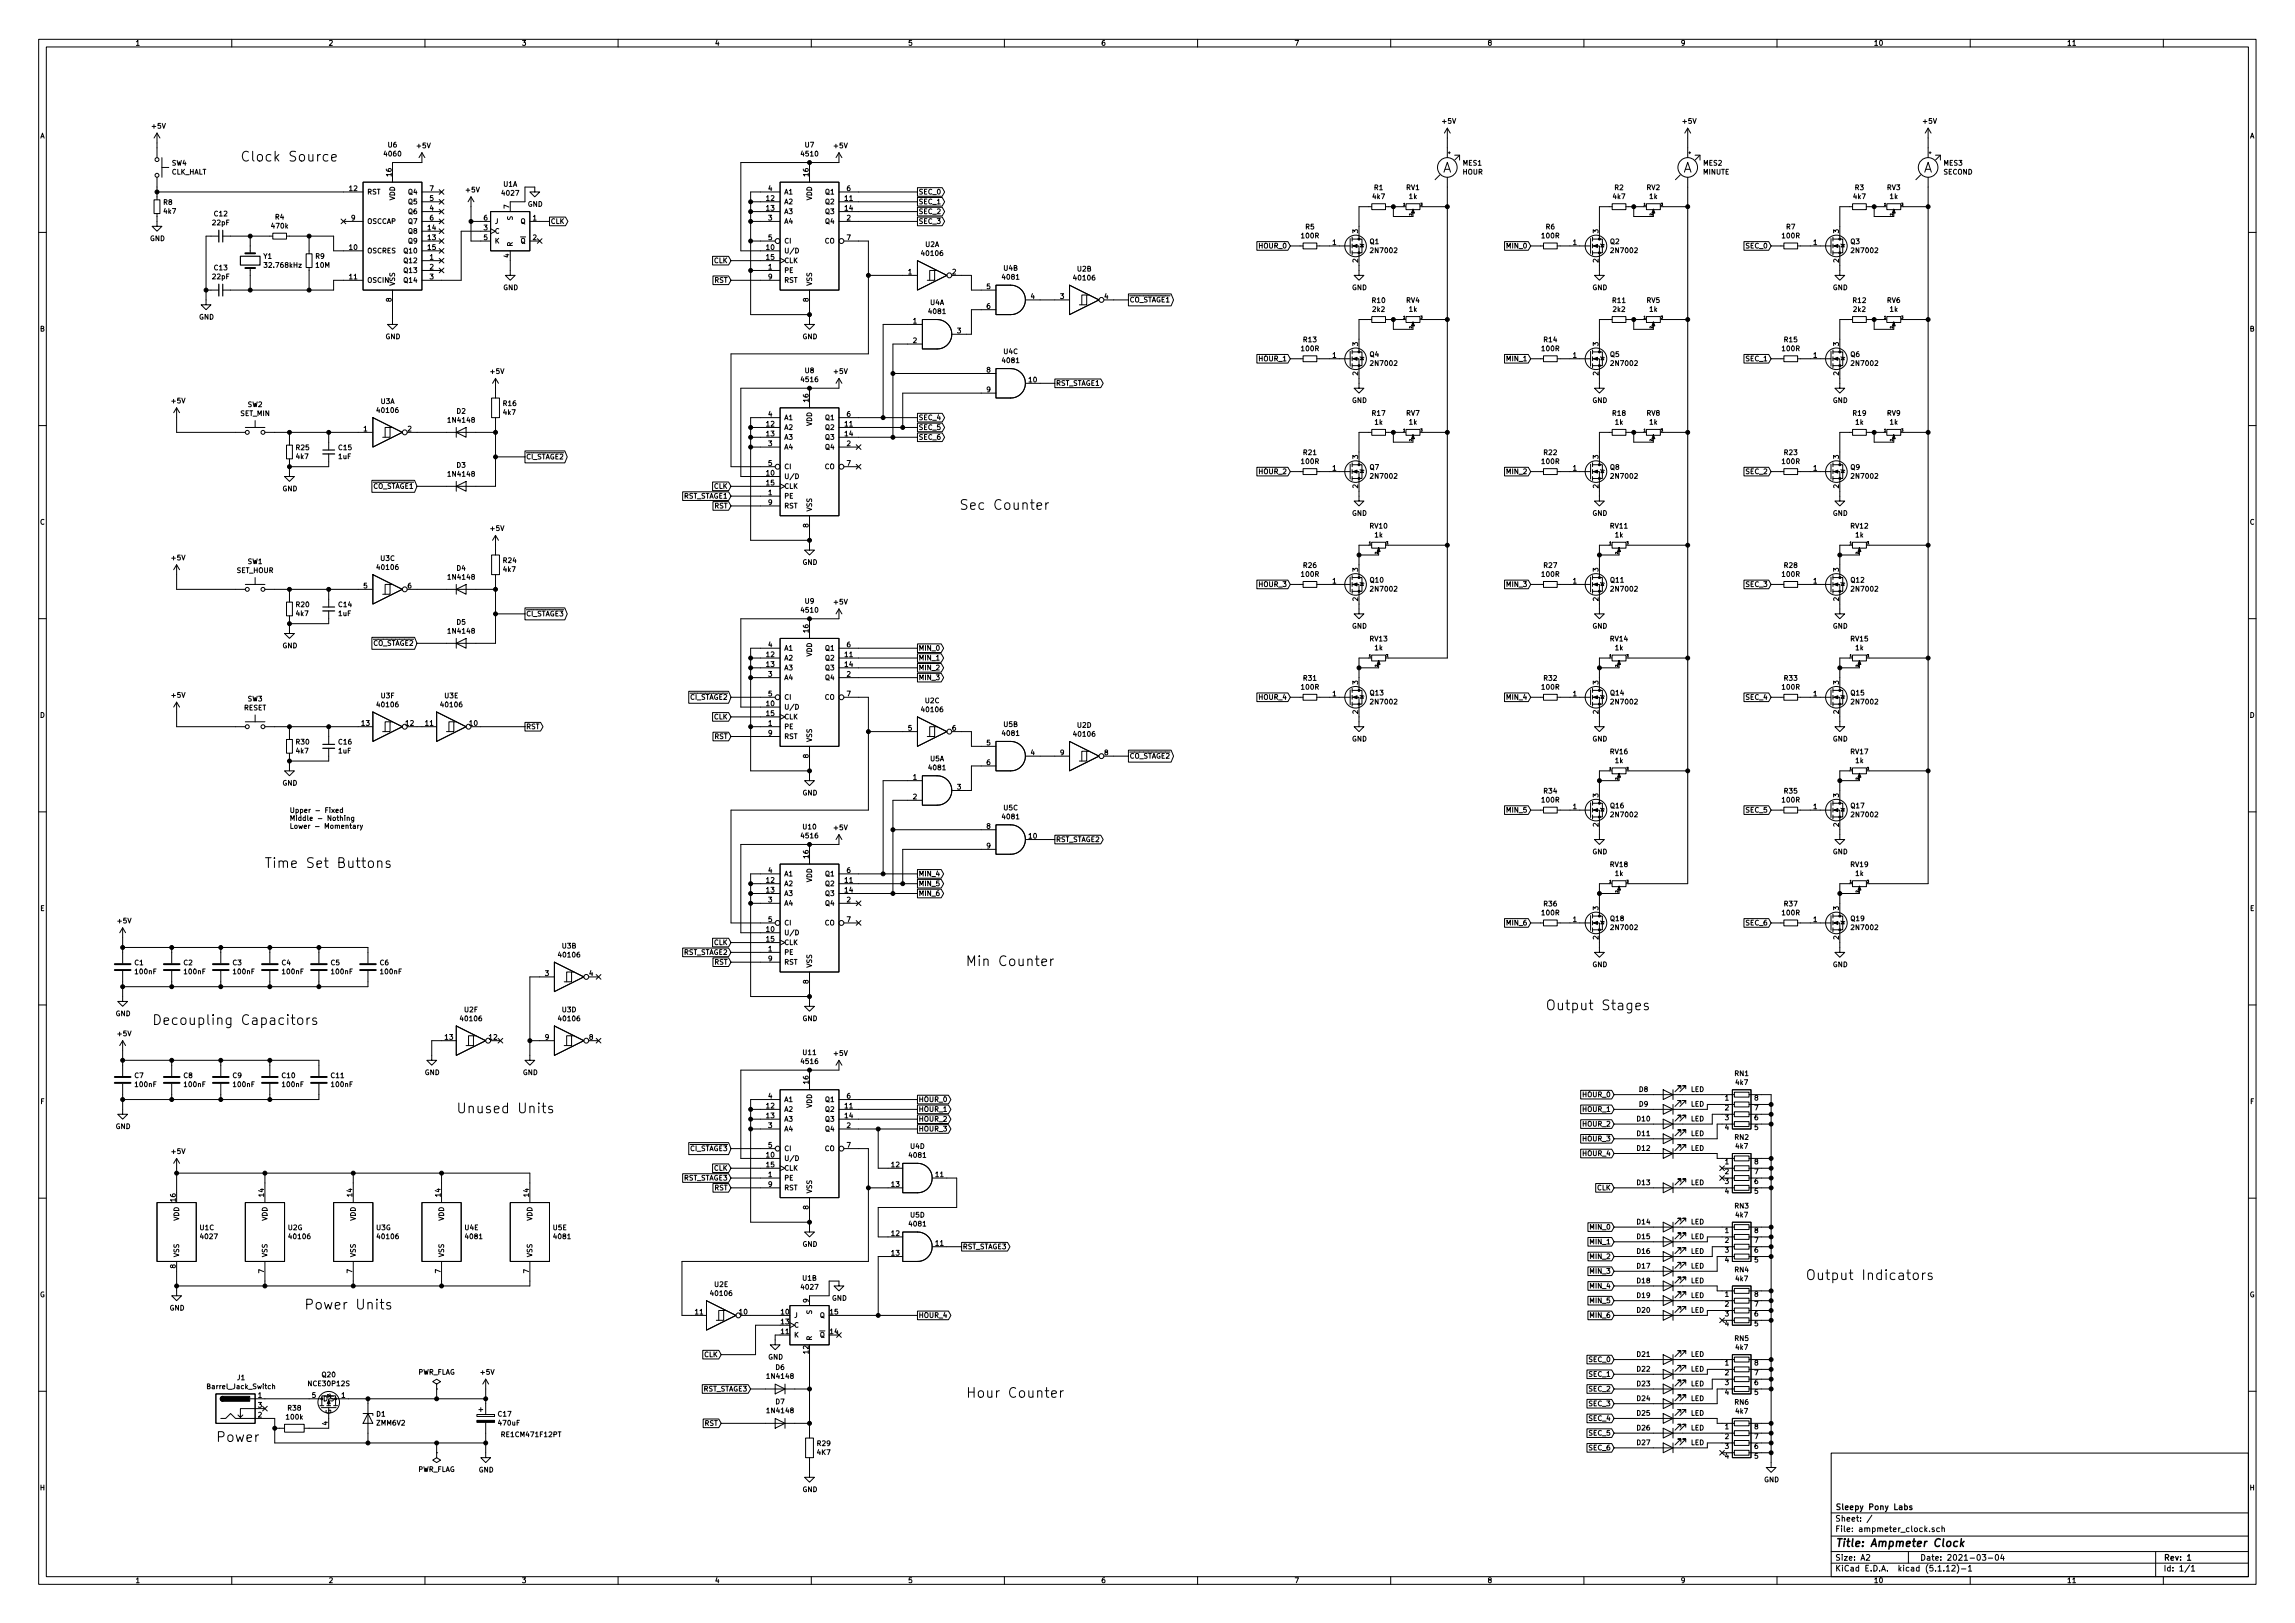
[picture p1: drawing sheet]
<svg xmlns="http://www.w3.org/2000/svg" width="594mm" height="420mm" viewBox="0 0 594 420" stroke-linecap="round" stroke-linejoin="round" font-family="sans-serif">
<defs><g id="words">
<g font-size="3.5">
<text x="65" y="41.8">Clock Source</text>
<text x="373.4" y="44.7">A</text>
<text x="435.6" y="44.7">A</text>
<text x="497.8" y="44.7">A</text>
<text x="251" y="132">Sec Counter</text>
<text x="72.5" y="224.7">Time Set Buttons</text>
<text x="252.4" y="250.1">Min Counter</text>
<text x="400" y="261.5">Output Stages</text>
<text x="39.4" y="265.3">Decoupling Capacitors</text>
<text x="118.1" y="288.2">Unused Units</text>
<text x="467.4" y="331.4">Output Indicators</text>
<text x="78.7" y="339">Power Units</text>
<text x="252.8" y="361.9">Hour Counter</text>
<text x="55.9" y="373.3">Power</text>
</g>
<text font-size="2.8" x="475" y="400.4">Title: Ampmeter Clock</text>
<g font-size="2.1">
<text x="475" y="393.9">Sheet: /</text>
<text x="475" y="390.9">Sleepy Pony Labs</text>
<text x="475" y="396.6">File: ampmeter_clock.sch</text>
<text x="475" y="406.8">KiCad E.D.A. kicad (5.1.12)-1</text>
<text x="475" y="404">Size: A2</text>
<text x="497" y="404">Date: 2021-03-04</text>
<text x="560" y="404">Rev: 1</text>
<text x="560" y="406.8">Id: 1/1</text>
</g>
<g font-size="1.8">
<text x="35" y="11.8">1</text>
<text x="85" y="11.8">2</text>
<text x="135" y="11.8">3</text>
<text x="185" y="11.8">4</text>
<text x="235" y="11.8">5</text>
<text x="285" y="11.8">6</text>
<text x="335" y="11.8">7</text>
<text x="385" y="11.8">8</text>
<text x="435" y="11.8">9</text>
<text x="485" y="11.8">10</text>
<text x="535" y="11.8">11</text>
<text x="10.4" y="35.8">A</text>
<text x="39.4" y="33.3">+5V</text>
<text x="373.4" y="32">+5V</text>
<text x="435.7" y="32">+5V</text>
<text x="497.9" y="32">+5V</text>
<text x="582.4" y="35.8">A</text>
<text x="99.6" y="40.5">4060</text>
<text x="100.5" y="38.2">U6</text>
<text x="108" y="38.4">+5V</text>
<text x="207.6" y="40.5">4510</text>
<text x="208.4" y="38.2">U7</text>
<text x="216" y="38.4">+5V</text>
<text x="44.3" y="45.2">CLK_HALT</text>
<text x="44.5" y="42.9">SW4</text>
<text x="101.3" y="45.6" transform="rotate(-90 101.3 45.6)">16</text>
<text x="209.3" y="45.6" transform="rotate(-90 209.3 45.6)">16</text>
<text x="378.6" y="45.2">HOUR</text>
<text x="378.7" y="42.9">MES1</text>
<text x="440.9" y="45.2">MINUTE</text>
<text x="440.9" y="42.9">MES2</text>
<text x="503.1" y="45.2">SECOND</text>
<text x="503.2" y="42.9">MES3</text>
<text x="42.3" y="53">R8</text>
<text x="90.5" y="49.4">12</text>
<text x="95" y="50.3">RST</text>
<text x="102.2" y="51.9" transform="rotate(-90 102.2 51.9)">VDD</text>
<text x="105.8" y="52.9">Q5</text>
<text x="105.8" y="50.3">Q4</text>
<text x="111.3" y="52">5</text>
<text x="111.3" y="49.4">7</text>
<text x="120.7" y="49.8">+5V</text>
<text x="130.1" y="50.6">4027</text>
<text x="130.3" y="48.3">U1A</text>
<text x="131.8" y="54" transform="rotate(-90 131.8 54)">7</text>
<text x="136.6" y="53.5">GND</text>
<text x="198.4" y="52">12</text>
<text x="198.9" y="49.4">4</text>
<text x="202.9" y="52.9">A2</text>
<text x="202.9" y="50.3">A1</text>
<text x="210.2" y="51.9" transform="rotate(-90 210.2 51.9)">VDD</text>
<text x="213.8" y="52.9">Q2</text>
<text x="213.8" y="50.3">Q1</text>
<text x="218.7" y="52">11</text>
<text x="219.2" y="49.4">6</text>
<text x="237.7" y="52.9">SEC_1</text>
<text x="237.7" y="50.3">SEC_0</text>
<text x="355.4" y="51.5">4k7</text>
<text x="355.8" y="49.2">R1</text>
<text x="364.1" y="49.2">RV1</text>
<text x="364.8" y="51.5">1k</text>
<text x="417.6" y="51.5">4k7</text>
<text x="418" y="49.2">R2</text>
<text x="426.3" y="49.2">RV2</text>
<text x="427" y="51.5">1k</text>
<text x="479.9" y="51.5">4k7</text>
<text x="480.2" y="49.2">R3</text>
<text x="488.5" y="49.2">RV3</text>
<text x="489.3" y="51.5">1k</text>
<text x="42.5" y="55.3">4k7</text>
<text x="55.1" y="58.3">22pF</text>
<text x="55.5" y="56">C12</text>
<text x="70.4" y="59.1">470k</text>
<text x="71.3" y="56.8">R4</text>
<text x="91" y="57.1">9</text>
<text x="95" y="58">OSCCAP</text>
<text x="105.8" y="55.4">Q6</text>
<text x="105.8" y="58">Q7</text>
<text x="110.8" y="59.6">14</text>
<text x="111.3" y="54.5">4</text>
<text x="111.3" y="57.1">6</text>
<text x="125.2" y="59.6">3</text>
<text x="125.2" y="57.1">6</text>
<text x="128" y="58">J</text>
<text x="132.7" y="57" transform="rotate(-90 132.7 57)">S</text>
<text x="134.8" y="58">Q</text>
<text x="137.9" y="57.1">1</text>
<text x="142.5" y="58">CLK</text>
<text x="198.4" y="54.5">13</text>
<text x="198.9" y="57.1">3</text>
<text x="202.9" y="55.4">A3</text>
<text x="202.9" y="58">A4</text>
<text x="213.8" y="55.4">Q3</text>
<text x="213.8" y="58">Q4</text>
<text x="218.7" y="54.5">14</text>
<text x="219.2" y="57.1">2</text>
<text x="237.7" y="55.4">SEC_2</text>
<text x="237.7" y="58">SEC_3</text>
<text x="338" y="59.4">R5</text>
<text x="400.2" y="59.4">R6</text>
<text x="462.4" y="59.4">R7</text>
<text x="38.8" y="62.4">GND</text>
<text x="90.5" y="64.7">10</text>
<text x="95" y="65.6">OSCRES</text>
<text x="104.9" y="65.6">Q10</text>
<text x="105.8" y="63">Q9</text>
<text x="105.8" y="60.5">Q8</text>
<text x="110.8" y="62.1">13</text>
<text x="110.8" y="64.7">15</text>
<text x="125.2" y="62.1">5</text>
<text x="128" y="60.5">C</text>
<text x="128" y="63">K</text>
<text x="132.7" y="63.9" transform="rotate(-90 132.7 63.9)">R</text>
<text x="134.8" y="63">Q</text>
<text x="137.9" y="62.1">2</text>
<text x="198.4" y="64.7">10</text>
<text x="198.9" y="62.1">5</text>
<text x="202.9" y="65.6">U/D</text>
<text x="202.9" y="63">CI</text>
<text x="213.5" y="63">CO</text>
<text x="219.2" y="62.1">7</text>
<text x="239.5" y="63.9">U2A</text>
<text x="326.1" y="64.3">HOUR_0</text>
<text x="337" y="61.7">100R</text>
<text x="345" y="63.4">1</text>
<text x="351.5" y="60.3" transform="rotate(-90 351.5 60.3)">3</text>
<text x="354.6" y="63.2">Q1</text>
<text x="355.1" y="65.5">2N7002</text>
<text x="390.2" y="64.3">MIN_0</text>
<text x="399.2" y="61.7">100R</text>
<text x="407.2" y="63.4">1</text>
<text x="413.8" y="60.3" transform="rotate(-90 413.8 60.3)">3</text>
<text x="416.8" y="63.2">Q2</text>
<text x="417.3" y="65.5">2N7002</text>
<text x="452.1" y="64.3">SEC_0</text>
<text x="461.4" y="61.7">100R</text>
<text x="469.4" y="63.4">1</text>
<text x="476" y="60.3" transform="rotate(-90 476 60.3)">3</text>
<text x="479.1" y="63.2">Q3</text>
<text x="479.6" y="65.5">2N7002</text>
<text x="55.5" y="70">C13</text>
<text x="68.2" y="67">Y1</text>
<text x="68.9" y="69.3">32.768kHz</text>
<text x="81.7" y="67">R9</text>
<text x="81.8" y="69.3">10M</text>
<text x="104.9" y="68.1">Q12</text>
<text x="104.9" y="70.7">Q13</text>
<text x="111.3" y="67.2">1</text>
<text x="111.3" y="69.8">2</text>
<text x="131.8" y="66.7" transform="rotate(-90 131.8 66.7)">4</text>
<text x="184.8" y="68.1">CLK</text>
<text x="198.4" y="67.2">15</text>
<text x="198.9" y="69.8">1</text>
<text x="202.9" y="70.7">PE</text>
<text x="202.9" y="68.1">CLK</text>
<text x="235.1" y="71">1</text>
<text x="238.8" y="66.2">40106</text>
<text x="246.5" y="71">2</text>
<text x="259.9" y="70.1">U4B</text>
<text x="278.9" y="70.3">U2B</text>
<text x="351.5" y="68" transform="rotate(-90 351.5 68)">2</text>
<text x="413.8" y="68" transform="rotate(-90 413.8 68)">2</text>
<text x="476" y="68" transform="rotate(-90 476 68)">2</text>
<text x="55.1" y="72.3">22pF</text>
<text x="90.5" y="72.3">11</text>
<text x="95" y="73.2">OSCIN</text>
<text x="102.2" y="74.1" transform="rotate(-90 102.2 74.1)">VSS</text>
<text x="104.9" y="73.2">Q14</text>
<text x="111.3" y="72.3">3</text>
<text x="130.3" y="75.1">GND</text>
<text x="184.9" y="73.2">RST</text>
<text x="198.9" y="72.3">9</text>
<text x="202.9" y="73.2">RST</text>
<text x="210.2" y="74.1" transform="rotate(-90 210.2 74.1)">VSS</text>
<text x="255.4" y="74.8">5</text>
<text x="259.7" y="72.4">4081</text>
<text x="266.9" y="77.4">4</text>
<text x="274.5" y="77.4">3</text>
<text x="278.2" y="72.6">40106</text>
<text x="285.9" y="77.4">4</text>
<text x="350" y="75.1">GND</text>
<text x="412.2" y="75.1">GND</text>
<text x="474.4" y="75.1">GND</text>
<text x="51.5" y="82.7">GND</text>
<text x="101.3" y="78.1" transform="rotate(-90 101.3 78.1)">8</text>
<text x="209.3" y="78.1" transform="rotate(-90 209.3 78.1)">8</text>
<text x="236.4" y="83.7">1</text>
<text x="240.6" y="81.3">4081</text>
<text x="240.8" y="79">U4A</text>
<text x="255.4" y="79.9">6</text>
<text x="292.4" y="78.3">CO_STAGE1</text>
<text x="355.2" y="78.4">R10</text>
<text x="355.4" y="80.7">2k2</text>
<text x="364.1" y="78.4">RV4</text>
<text x="364.8" y="80.7">1k</text>
<text x="417.5" y="78.4">R11</text>
<text x="417.6" y="80.7">2k2</text>
<text x="426.3" y="78.4">RV5</text>
<text x="427" y="80.7">1k</text>
<text x="479.7" y="78.4">R12</text>
<text x="479.9" y="80.7">2k2</text>
<text x="488.5" y="78.4">RV6</text>
<text x="489.3" y="80.7">1k</text>
<text x="10.4" y="85.8">B</text>
<text x="99.8" y="87.8">GND</text>
<text x="207.7" y="87.8">GND</text>
<text x="236.4" y="88.8">2</text>
<text x="247.8" y="86.3">3</text>
<text x="337.5" y="88.6">R13</text>
<text x="351.5" y="89.6" transform="rotate(-90 351.5 89.6)">3</text>
<text x="399.7" y="88.6">R14</text>
<text x="413.8" y="89.6" transform="rotate(-90 413.8 89.6)">3</text>
<text x="461.9" y="88.6">R15</text>
<text x="476" y="89.6" transform="rotate(-90 476 89.6)">3</text>
<text x="582.4" y="85.8">B</text>
<text x="259.7" y="94">4081</text>
<text x="259.9" y="91.7">U4C</text>
<text x="326.1" y="93.5">HOUR_1</text>
<text x="337" y="90.9">100R</text>
<text x="345" y="92.6">1</text>
<text x="354.6" y="92.4">Q4</text>
<text x="355.1" y="94.7">2N7002</text>
<text x="390.2" y="93.5">MIN_1</text>
<text x="399.2" y="90.9">100R</text>
<text x="407.2" y="92.6">1</text>
<text x="416.8" y="92.4">Q5</text>
<text x="417.3" y="94.7">2N7002</text>
<text x="452.1" y="93.5">SEC_1</text>
<text x="461.4" y="90.9">100R</text>
<text x="469.4" y="92.6">1</text>
<text x="479.1" y="92.4">Q6</text>
<text x="479.6" y="94.7">2N7002</text>
<text x="127.1" y="96.8">+5V</text>
<text x="207.6" y="98.9">4516</text>
<text x="208.4" y="96.6">U8</text>
<text x="216" y="96.8">+5V</text>
<text x="255.4" y="96.4">8</text>
<text x="255.4" y="101.5">9</text>
<text x="266.4" y="99">10</text>
<text x="273.3" y="99.9">RST_STAGE1</text>
<text x="351.5" y="97.2" transform="rotate(-90 351.5 97.2)">2</text>
<text x="413.8" y="97.2" transform="rotate(-90 413.8 97.2)">2</text>
<text x="476" y="97.2" transform="rotate(-90 476 97.2)">2</text>
<text x="44.5" y="104.4">+5V</text>
<text x="62.2" y="107.7">SET_MIN</text>
<text x="64.1" y="105.4">SW2</text>
<text x="97.9" y="106.9">40106</text>
<text x="98.6" y="104.6">U3A</text>
<text x="118.3" y="107.1">D2</text>
<text x="130.3" y="105.1">R16</text>
<text x="130.4" y="107.4">4k7</text>
<text x="198.9" y="107.9">4</text>
<text x="209.3" y="104" transform="rotate(-90 209.3 104)">16</text>
<text x="219.2" y="107.9">6</text>
<text x="350" y="104.3">GND</text>
<text x="355.2" y="107.6">R17</text>
<text x="364.1" y="107.6">RV7</text>
<text x="412.2" y="104.3">GND</text>
<text x="417.5" y="107.6">R18</text>
<text x="426.3" y="107.6">RV8</text>
<text x="474.4" y="104.3">GND</text>
<text x="479.7" y="107.6">R19</text>
<text x="488.5" y="107.6">RV9</text>
<text x="94.1" y="111.7">1</text>
<text x="105.6" y="111.7">2</text>
<text x="116.3" y="109.4">1N4148</text>
<text x="198.4" y="110.4">12</text>
<text x="198.4" y="112.9">13</text>
<text x="202.9" y="111.3">A2</text>
<text x="202.9" y="113.8">A3</text>
<text x="202.9" y="108.8">A1</text>
<text x="210.2" y="110.3" transform="rotate(-90 210.2 110.3)">VDD</text>
<text x="213.8" y="111.3">Q2</text>
<text x="213.8" y="113.8">Q3</text>
<text x="213.8" y="108.8">Q1</text>
<text x="218.7" y="110.4">11</text>
<text x="218.7" y="112.9">14</text>
<text x="237.7" y="108.8">SEC_4</text>
<text x="237.7" y="113.8">SEC_6</text>
<text x="237.7" y="111.3">SEC_5</text>
<text x="355.9" y="109.9">1k</text>
<text x="364.8" y="109.9">1k</text>
<text x="418.1" y="109.9">1k</text>
<text x="427" y="109.9">1k</text>
<text x="480.4" y="109.9">1k</text>
<text x="489.3" y="109.9">1k</text>
<text x="76.7" y="116.5">R25</text>
<text x="76.8" y="118.8">4k7</text>
<text x="87.7" y="118.8">1uF</text>
<text x="87.7" y="116.5">C15</text>
<text x="136.1" y="118.9">CI_STAGE2</text>
<text x="198.9" y="115.5">3</text>
<text x="202.9" y="116.4">A4</text>
<text x="213.8" y="116.4">Q4</text>
<text x="219.2" y="115.5">2</text>
<text x="337.5" y="117.8">R21</text>
<text x="351.5" y="118.8" transform="rotate(-90 351.5 118.8)">3</text>
<text x="399.7" y="117.8">R22</text>
<text x="413.8" y="118.8" transform="rotate(-90 413.8 118.8)">3</text>
<text x="461.9" y="117.8">R23</text>
<text x="476" y="118.8" transform="rotate(-90 476 118.8)">3</text>
<text x="116.3" y="123.4">1N4148</text>
<text x="118.3" y="121.1">D3</text>
<text x="198.4" y="123.1">10</text>
<text x="198.4" y="125.6">15</text>
<text x="198.9" y="120.6">5</text>
<text x="202.9" y="124">U/D</text>
<text x="202.9" y="121.5">CI</text>
<text x="213.5" y="121.5">CO</text>
<text x="219.2" y="120.6">7</text>
<text x="326.1" y="122.7">HOUR_2</text>
<text x="337" y="120.1">100R</text>
<text x="345" y="121.8">1</text>
<text x="354.6" y="121.6">Q7</text>
<text x="355.1" y="123.9">2N7002</text>
<text x="390.2" y="122.7">MIN_2</text>
<text x="399.2" y="120.1">100R</text>
<text x="407.2" y="121.8">1</text>
<text x="416.8" y="121.6">Q8</text>
<text x="417.3" y="123.9">2N7002</text>
<text x="452.1" y="122.7">SEC_2</text>
<text x="461.4" y="120.1">100R</text>
<text x="469.4" y="121.8">1</text>
<text x="479.1" y="121.6">Q9</text>
<text x="479.6" y="123.9">2N7002</text>
<text x="73.1" y="127.2">GND</text>
<text x="96.4" y="126.5">CO_STAGE1</text>
<text x="176.8" y="129.1">RST_STAGE1</text>
<text x="184.8" y="126.5">CLK</text>
<text x="184.9" y="131.6">RST</text>
<text x="198.9" y="128.2">1</text>
<text x="198.9" y="130.7">9</text>
<text x="202.9" y="129.1">PE</text>
<text x="202.9" y="126.5">CLK</text>
<text x="202.9" y="131.6">RST</text>
<text x="351.5" y="126.4" transform="rotate(-90 351.5 126.4)">2</text>
<text x="413.8" y="126.4" transform="rotate(-90 413.8 126.4)">2</text>
<text x="476" y="126.4" transform="rotate(-90 476 126.4)">2</text>
<text x="10.4" y="135.8">C</text>
<text x="127.1" y="137.4">+5V</text>
<text x="209.3" y="136.5" transform="rotate(-90 209.3 136.5)">8</text>
<text x="210.2" y="132.5" transform="rotate(-90 210.2 132.5)">VSS</text>
<text x="350" y="133.5">GND</text>
<text x="354.7" y="136.8">RV10</text>
<text x="412.2" y="133.5">GND</text>
<text x="416.9" y="136.8">RV11</text>
<text x="474.4" y="133.5">GND</text>
<text x="479.1" y="136.8">RV12</text>
<text x="582.4" y="135.8">C</text>
<text x="355.9" y="139.1">1k</text>
<text x="418.1" y="139.1">1k</text>
<text x="480.4" y="139.1">1k</text>
<text x="44.5" y="145.1">+5V</text>
<text x="61.2" y="148.3">SET_HOUR</text>
<text x="64.1" y="146">SW1</text>
<text x="97.9" y="147.5">40106</text>
<text x="98.6" y="145.2">U3C</text>
<text x="118.3" y="147.7">D4</text>
<text x="130.3" y="145.7">R24</text>
<text x="130.4" y="148">4k7</text>
<text x="207.7" y="146.2">GND</text>
<text x="337" y="149.3">100R</text>
<text x="337.5" y="147">R26</text>
<text x="351.5" y="148" transform="rotate(-90 351.5 148)">3</text>
<text x="399.2" y="149.3">100R</text>
<text x="399.7" y="147">R27</text>
<text x="413.8" y="148" transform="rotate(-90 413.8 148)">3</text>
<text x="461.4" y="149.3">100R</text>
<text x="461.9" y="147">R28</text>
<text x="476" y="148" transform="rotate(-90 476 148)">3</text>
<text x="94.1" y="152.3">5</text>
<text x="105.6" y="152.3">6</text>
<text x="116.3" y="150.1">1N4148</text>
<text x="326.1" y="151.9">HOUR_3</text>
<text x="345" y="151">1</text>
<text x="351.5" y="155.6" transform="rotate(-90 351.5 155.6)">2</text>
<text x="354.7" y="150.8">Q10</text>
<text x="355.1" y="153.1">2N7002</text>
<text x="390.2" y="151.9">MIN_3</text>
<text x="407.2" y="151">1</text>
<text x="413.8" y="155.6" transform="rotate(-90 413.8 155.6)">2</text>
<text x="416.9" y="150.8">Q11</text>
<text x="417.3" y="153.1">2N7002</text>
<text x="452.1" y="151.9">SEC_3</text>
<text x="469.4" y="151">1</text>
<text x="476" y="155.6" transform="rotate(-90 476 155.6)">2</text>
<text x="479.2" y="150.8">Q12</text>
<text x="479.6" y="153.1">2N7002</text>
<text x="76.7" y="157.2">R20</text>
<text x="76.8" y="159.5">4k7</text>
<text x="87.7" y="159.5">1uF</text>
<text x="87.7" y="157.2">C14</text>
<text x="118.3" y="161.7">D5</text>
<text x="136.1" y="159.6">CI_STAGE3</text>
<text x="207.6" y="158.6">4510</text>
<text x="208.4" y="156.3">U9</text>
<text x="216" y="156.5">+5V</text>
<text x="73.1" y="167.8">GND</text>
<text x="96.4" y="167.2">CO_STAGE2</text>
<text x="116.3" y="164">1N4148</text>
<text x="198.9" y="167.6">4</text>
<text x="209.3" y="163.7" transform="rotate(-90 209.3 163.7)">16</text>
<text x="219.2" y="167.6">6</text>
<text x="350" y="162.7">GND</text>
<text x="354.7" y="166">RV13</text>
<text x="412.2" y="162.7">GND</text>
<text x="416.9" y="166">RV14</text>
<text x="474.4" y="162.7">GND</text>
<text x="479.1" y="166">RV15</text>
<text x="198.4" y="170.1">12</text>
<text x="198.4" y="172.6">13</text>
<text x="202.9" y="171">A2</text>
<text x="202.9" y="173.5">A3</text>
<text x="202.9" y="168.4">A1</text>
<text x="210.2" y="170" transform="rotate(-90 210.2 170)">VDD</text>
<text x="213.8" y="171">Q2</text>
<text x="213.8" y="173.5">Q3</text>
<text x="213.8" y="168.4">Q1</text>
<text x="218.7" y="170.1">11</text>
<text x="218.7" y="172.6">14</text>
<text x="237.7" y="173.5">MIN_2</text>
<text x="237.7" y="171">MIN_1</text>
<text x="237.7" y="168.4">MIN_0</text>
<text x="355.9" y="168.3">1k</text>
<text x="418.1" y="168.3">1k</text>
<text x="480.4" y="168.3">1k</text>
<text x="198.9" y="175.2">3</text>
<text x="202.9" y="176.1">A4</text>
<text x="213.8" y="176.1">Q4</text>
<text x="219.2" y="175.2">2</text>
<text x="237.7" y="176.1">MIN_3</text>
<text x="337" y="178.5">100R</text>
<text x="337.5" y="176.2">R31</text>
<text x="351.5" y="177.2" transform="rotate(-90 351.5 177.2)">3</text>
<text x="399.2" y="178.5">100R</text>
<text x="399.7" y="176.2">R32</text>
<text x="413.8" y="177.2" transform="rotate(-90 413.8 177.2)">3</text>
<text x="461.4" y="178.5">100R</text>
<text x="461.9" y="176.2">R33</text>
<text x="476" y="177.2" transform="rotate(-90 476 177.2)">3</text>
<text x="10.4" y="185.8">D</text>
<text x="44.5" y="180.6">+5V</text>
<text x="63.1" y="183.9">RESET</text>
<text x="64.1" y="181.6">SW3</text>
<text x="97.9" y="183.1">40106</text>
<text x="98.7" y="180.8">U3F</text>
<text x="114.4" y="183.1">40106</text>
<text x="115.1" y="180.8">U3E</text>
<text x="178.6" y="181.1">CI_STAGE2</text>
<text x="198.4" y="182.8">10</text>
<text x="198.4" y="185.3">15</text>
<text x="198.9" y="180.3">5</text>
<text x="202.9" y="183.7">U/D</text>
<text x="202.9" y="181.1">CI</text>
<text x="213.5" y="181.1">CO</text>
<text x="219.2" y="180.3">7</text>
<text x="238.8" y="184.3">40106</text>
<text x="239.5" y="182">U2C</text>
<text x="326.1" y="181.1">HOUR_4</text>
<text x="345" y="180.3">1</text>
<text x="351.5" y="184.8" transform="rotate(-90 351.5 184.8)">2</text>
<text x="354.7" y="180">Q13</text>
<text x="355.1" y="182.3">2N7002</text>
<text x="390.2" y="181.1">MIN_4</text>
<text x="407.2" y="180.3">1</text>
<text x="413.8" y="184.8" transform="rotate(-90 413.8 184.8)">2</text>
<text x="416.9" y="180">Q14</text>
<text x="417.3" y="182.3">2N7002</text>
<text x="452.1" y="181.1">SEC_4</text>
<text x="469.4" y="180.3">1</text>
<text x="476" y="184.8" transform="rotate(-90 476 184.8)">2</text>
<text x="479.2" y="180">Q15</text>
<text x="479.6" y="182.3">2N7002</text>
<text x="582.4" y="185.8">D</text>
<text x="93.6" y="187.9">13</text>
<text x="105.1" y="187.9">12</text>
<text x="110.2" y="187.9">11</text>
<text x="121.6" y="187.9">10</text>
<text x="136.1" y="188.8">RST</text>
<text x="184.8" y="186.2">CLK</text>
<text x="184.9" y="191.3">RST</text>
<text x="198.9" y="187.9">1</text>
<text x="198.9" y="190.4">9</text>
<text x="202.9" y="188.8">PE</text>
<text x="202.9" y="186.2">CLK</text>
<text x="202.9" y="191.3">RST</text>
<text x="235.1" y="189.1">5</text>
<text x="246.5" y="189.1">6</text>
<text x="259.7" y="190.5">4081</text>
<text x="259.9" y="188.2">U5B</text>
<text x="278.2" y="190.7">40106</text>
<text x="278.9" y="188.4">U2D</text>
<text x="350" y="191.9">GND</text>
<text x="412.2" y="191.9">GND</text>
<text x="474.4" y="191.9">GND</text>
<text x="76.7" y="192.7">R30</text>
<text x="76.8" y="195">4k7</text>
<text x="87.7" y="195">1uF</text>
<text x="87.7" y="192.7">C16</text>
<text x="209.3" y="196.2" transform="rotate(-90 209.3 196.2)">8</text>
<text x="210.2" y="192.2" transform="rotate(-90 210.2 192.2)">VSS</text>
<text x="240.8" y="197.1">U5A</text>
<text x="255.4" y="193">5</text>
<text x="266.9" y="195.5">4</text>
<text x="274.5" y="195.5">9</text>
<text x="285.9" y="195.5">8</text>
<text x="292.4" y="196.4">CO_STAGE2</text>
<text x="416.9" y="195.2">RV16</text>
<text x="418.1" y="197.6">1k</text>
<text x="479.1" y="195.2">RV17</text>
<text x="480.4" y="197.6">1k</text>
<text x="73.1" y="203.4">GND</text>
<text x="236.4" y="201.8">1</text>
<text x="240.6" y="199.4">4081</text>
<text x="255.4" y="198">6</text>
<text x="207.7" y="205.9">GND</text>
<text x="236.4" y="206.9">2</text>
<text x="247.8" y="204.4">3</text>
<text x="259.9" y="209.8">U5C</text>
<text x="399.2" y="207.7">100R</text>
<text x="399.7" y="205.4">R34</text>
<text x="407.2" y="209.5">1</text>
<text x="413.8" y="206.4" transform="rotate(-90 413.8 206.4)">3</text>
<text x="416.9" y="209.2">Q16</text>
<text x="461.4" y="207.7">100R</text>
<text x="461.9" y="205.4">R35</text>
<text x="469.4" y="209.5">1</text>
<text x="476" y="206.4" transform="rotate(-90 476 206.4)">3</text>
<text x="479.2" y="209.2">Q17</text>
<text x="74.9" y="210.4">Upper - Fixed</text>
<text x="74.9" y="212.5">Middle - Nothing</text>
<text x="74.9" y="214.5">Lower - Momentary</text>
<text x="207.9" y="214.7">U10</text>
<text x="216" y="214.9">+5V</text>
<text x="255.4" y="214.5">8</text>
<text x="259.7" y="212.1">4081</text>
<text x="390.2" y="210.4">MIN_5</text>
<text x="413.8" y="214" transform="rotate(-90 413.8 214)">2</text>
<text x="417.3" y="211.5">2N7002</text>
<text x="452.1" y="210.4">SEC_5</text>
<text x="476" y="214" transform="rotate(-90 476 214)">2</text>
<text x="479.6" y="211.5">2N7002</text>
<text x="207.6" y="217">4516</text>
<text x="255.4" y="219.6">9</text>
<text x="266.4" y="217.1">10</text>
<text x="273.3" y="218">RST_STAGE2</text>
<text x="412.2" y="221.1">GND</text>
<text x="474.4" y="221.1">GND</text>
<text x="198.9" y="226">4</text>
<text x="202.9" y="226.9">A1</text>
<text x="209.3" y="222.1" transform="rotate(-90 209.3 222.1)">16</text>
<text x="213.8" y="226.9">Q1</text>
<text x="219.2" y="226">6</text>
<text x="237.7" y="226.9">MIN_4</text>
<text x="416.9" y="224.5">RV18</text>
<text x="418.1" y="226.8">1k</text>
<text x="479.1" y="224.5">RV19</text>
<text x="480.4" y="226.8">1k</text>
<text x="198.4" y="228.5">12</text>
<text x="198.4" y="231.1">13</text>
<text x="198.9" y="233.6">3</text>
<text x="202.9" y="229.4">A2</text>
<text x="202.9" y="231.9">A3</text>
<text x="210.2" y="228.4" transform="rotate(-90 210.2 228.4)">VDD</text>
<text x="213.8" y="229.4">Q2</text>
<text x="213.8" y="231.9">Q3</text>
<text x="218.7" y="228.5">11</text>
<text x="218.7" y="231.1">14</text>
<text x="219.2" y="233.6">2</text>
<text x="237.7" y="229.4">MIN_5</text>
<text x="237.7" y="231.9">MIN_6</text>
<text x="10.4" y="235.8">E</text>
<text x="30.5" y="239">+5V</text>
<text x="198.9" y="238.7">5</text>
<text x="202.9" y="234.5">A4</text>
<text x="202.9" y="239.6">CI</text>
<text x="213.5" y="239.6">CO</text>
<text x="213.8" y="234.5">Q4</text>
<text x="219.2" y="238.7">7</text>
<text x="390.2" y="239.6">MIN_6</text>
<text x="399.2" y="236.9">100R</text>
<text x="399.7" y="234.6">R36</text>
<text x="407.2" y="238.7">1</text>
<text x="413.8" y="235.6" transform="rotate(-90 413.8 235.6)">3</text>
<text x="416.9" y="238.4">Q18</text>
<text x="452.1" y="239.6">SEC_6</text>
<text x="461.4" y="236.9">100R</text>
<text x="461.9" y="234.6">R37</text>
<text x="469.4" y="238.7">1</text>
<text x="476" y="235.6" transform="rotate(-90 476 235.6)">3</text>
<text x="479.2" y="238.4">Q19</text>
<text x="582.4" y="235.8">E</text>
<text x="145.6" y="245.5">U3B</text>
<text x="184.8" y="244.6">CLK</text>
<text x="198.4" y="241.2">10</text>
<text x="198.4" y="243.8">15</text>
<text x="202.9" y="242.1">U/D</text>
<text x="202.9" y="244.6">CLK</text>
<text x="413.8" y="243.2" transform="rotate(-90 413.8 243.2)">2</text>
<text x="417.3" y="240.8">2N7002</text>
<text x="476" y="243.2" transform="rotate(-90 476 243.2)">2</text>
<text x="479.6" y="240.8">2N7002</text>
<text x="34.9" y="249.9">C1</text>
<text x="47.6" y="249.9">C2</text>
<text x="60.3" y="249.9">C3</text>
<text x="73" y="249.9">C4</text>
<text x="85.7" y="249.9">C5</text>
<text x="98.4" y="249.9">C6</text>
<text x="144.9" y="247.8">40106</text>
<text x="176.8" y="247.2">RST_STAGE2</text>
<text x="184.9" y="249.7">RST</text>
<text x="198.9" y="246.3">1</text>
<text x="198.9" y="248.8">9</text>
<text x="202.9" y="247.2">PE</text>
<text x="202.9" y="249.7">RST</text>
<text x="210.2" y="250.6" transform="rotate(-90 210.2 250.6)">VSS</text>
<text x="412.2" y="250.4">GND</text>
<text x="474.4" y="250.4">GND</text>
<text x="35.1" y="252.2">100nF</text>
<text x="47.8" y="252.2">100nF</text>
<text x="60.5" y="252.2">100nF</text>
<text x="73.2" y="252.2">100nF</text>
<text x="85.9" y="252.2">100nF</text>
<text x="98.6" y="252.2">100nF</text>
<text x="141.1" y="252.6">3</text>
<text x="152.6" y="252.6">4</text>
<text x="209.3" y="254.7" transform="rotate(-90 209.3 254.7)">8</text>
<text x="29.9" y="263.1">GND</text>
<text x="120.2" y="262">U2F</text>
<text x="145.6" y="262">U3D</text>
<text x="30.5" y="268.2">+5V</text>
<text x="115.2" y="269.2">13</text>
<text x="119.5" y="264.4">40106</text>
<text x="126.7" y="269.2">12</text>
<text x="141.1" y="269.2">9</text>
<text x="144.9" y="264.4">40106</text>
<text x="152.6" y="269.2">8</text>
<text x="207.7" y="264.3">GND</text>
<text x="207.6" y="275.4">4516</text>
<text x="207.9" y="273.1">U11</text>
<text x="216" y="273.3">+5V</text>
<text x="34.9" y="279.1">C7</text>
<text x="35.1" y="281.4">100nF</text>
<text x="47.6" y="279.1">C8</text>
<text x="47.8" y="281.4">100nF</text>
<text x="60.3" y="279.1">C9</text>
<text x="60.5" y="281.4">100nF</text>
<text x="73.1" y="279.1">C10</text>
<text x="73.2" y="281.4">100nF</text>
<text x="85.8" y="279.1">C11</text>
<text x="85.9" y="281.4">100nF</text>
<text x="109.9" y="278.3">GND</text>
<text x="135.3" y="278.3">GND</text>
<text x="209.3" y="280.5" transform="rotate(-90 209.3 280.5)">16</text>
<text x="449.1" y="278.6">RN1</text>
<text x="449.4" y="280.9">4k7</text>
<text x="10.5" y="285.8">F</text>
<text x="198.4" y="286.9">12</text>
<text x="198.9" y="284.4">4</text>
<text x="202.9" y="287.8">A2</text>
<text x="202.9" y="285.3">A1</text>
<text x="210.2" y="286.9" transform="rotate(-90 210.2 286.9)">VDD</text>
<text x="213.8" y="287.8">Q2</text>
<text x="213.8" y="285.3">Q1</text>
<text x="218.7" y="286.9">11</text>
<text x="219.2" y="284.4">6</text>
<text x="237.7" y="287.8">HOUR_1</text>
<text x="237.7" y="285.3">HOUR_0</text>
<text x="409.9" y="287.8">HOUR_1</text>
<text x="409.9" y="284">HOUR_0</text>
<text x="424.3" y="286.5">D9</text>
<text x="424.3" y="282.7">D8</text>
<text x="437.7" y="286.5">LED</text>
<text x="437.7" y="282.7">LED</text>
<text x="446.6" y="284.9">1</text>
<text x="446.6" y="287.4">2</text>
<text x="454.2" y="287.4">7</text>
<text x="454.2" y="284.9">8</text>
<text x="582.5" y="285.8">F</text>
<text x="29.9" y="292.3">GND</text>
<text x="198.4" y="289.5">13</text>
<text x="198.9" y="292">3</text>
<text x="202.9" y="290.4">A3</text>
<text x="202.9" y="292.9">A4</text>
<text x="213.8" y="290.4">Q3</text>
<text x="213.8" y="292.9">Q4</text>
<text x="218.7" y="289.5">14</text>
<text x="219.2" y="292">2</text>
<text x="237.7" y="292.9">HOUR_3</text>
<text x="237.7" y="290.4">HOUR_2</text>
<text x="409.9" y="291.6">HOUR_2</text>
<text x="423.8" y="290.3">D10</text>
<text x="437.7" y="290.3">LED</text>
<text x="446.6" y="290">3</text>
<text x="446.6" y="292.5">4</text>
<text x="454.2" y="292.5">5</text>
<text x="454.2" y="290">6</text>
<text x="44.5" y="298.7">+5V</text>
<text x="178.6" y="298">CI_STAGE3</text>
<text x="198.4" y="299.6">10</text>
<text x="198.9" y="297.1">5</text>
<text x="202.9" y="298">CI</text>
<text x="213.5" y="298">CO</text>
<text x="219.2" y="297.1">7</text>
<text x="235.5" y="299.7">4081</text>
<text x="235.7" y="297.4">U4D</text>
<text x="409.9" y="295.4">HOUR_3</text>
<text x="409.9" y="299.3">HOUR_4</text>
<text x="423.8" y="297.9">D12</text>
<text x="423.8" y="294.1">D11</text>
<text x="437.7" y="297.9">LED</text>
<text x="437.7" y="294.1">LED</text>
<text x="449.1" y="295.1">RN2</text>
<text x="449.4" y="297.4">4k7</text>
<text x="176.8" y="305.6">RST_STAGE3</text>
<text x="184.8" y="303.1">CLK</text>
<text x="198.4" y="302.2">15</text>
<text x="198.9" y="304.7">1</text>
<text x="202.9" y="305.6">PE</text>
<text x="202.9" y="300.5">U/D</text>
<text x="202.9" y="303.1">CLK</text>
<text x="230.8" y="302.2">12</text>
<text x="242.2" y="304.7">11</text>
<text x="446.6" y="301.4">1</text>
<text x="446.6" y="304">2</text>
<text x="454.2" y="304">7</text>
<text x="454.2" y="301.4">8</text>
<text x="45.5" y="311" transform="rotate(-90 45.5 311)">16</text>
<text x="68.3" y="309.7" transform="rotate(-90 68.3 309.7)">14</text>
<text x="91.2" y="309.7" transform="rotate(-90 91.2 309.7)">14</text>
<text x="114" y="309.7" transform="rotate(-90 114 309.7)">14</text>
<text x="136.9" y="309.7" transform="rotate(-90 136.9 309.7)">14</text>
<text x="184.9" y="308.1">RST</text>
<text x="198.9" y="307.3">9</text>
<text x="202.9" y="308.1">RST</text>
<text x="210.2" y="309" transform="rotate(-90 210.2 309)">VSS</text>
<text x="230.8" y="307.3">13</text>
<text x="413.4" y="308.1">CLK</text>
<text x="423.8" y="306.8">D13</text>
<text x="437.7" y="306.8">LED</text>
<text x="446.6" y="306.5">3</text>
<text x="446.6" y="309">4</text>
<text x="454.2" y="309">5</text>
<text x="454.2" y="306.5">6</text>
<text x="46.4" y="316.1" transform="rotate(-90 46.4 316.1)">VDD</text>
<text x="69.2" y="316.1" transform="rotate(-90 69.2 316.1)">VDD</text>
<text x="92.1" y="316.1" transform="rotate(-90 92.1 316.1)">VDD</text>
<text x="114.9" y="316.1" transform="rotate(-90 114.9 316.1)">VDD</text>
<text x="137.8" y="316.1" transform="rotate(-90 137.8 316.1)">VDD</text>
<text x="209.3" y="313.1" transform="rotate(-90 209.3 313.1)">8</text>
<text x="235.5" y="317.5">4081</text>
<text x="235.7" y="315.2">U5D</text>
<text x="423.8" y="317">D14</text>
<text x="437.7" y="317">LED</text>
<text x="449.1" y="312.8">RN3</text>
<text x="449.4" y="315.2">4k7</text>
<text x="51.8" y="318.5">U1C</text>
<text x="52.1" y="320.8">4027</text>
<text x="74.6" y="318.5">U2G</text>
<text x="75.1" y="320.8">40106</text>
<text x="97.5" y="318.5">U3G</text>
<text x="97.9" y="320.8">40106</text>
<text x="120.3" y="318.5">U4E</text>
<text x="120.7" y="320.8">4081</text>
<text x="143.2" y="318.5">U5E</text>
<text x="143.5" y="320.8">4081</text>
<text x="207.7" y="322.7">GND</text>
<text x="230.8" y="320">12</text>
<text x="242.2" y="322.5">11</text>
<text x="249.2" y="323.4">RST_STAGE3</text>
<text x="411.8" y="318.3">MIN_0</text>
<text x="411.8" y="322.1">MIN_1</text>
<text x="423.8" y="320.8">D15</text>
<text x="437.7" y="320.8">LED</text>
<text x="446.6" y="319.2">1</text>
<text x="446.6" y="321.7">2</text>
<text x="454.2" y="321.7">7</text>
<text x="454.2" y="319.2">8</text>
<text x="45.5" y="328.3" transform="rotate(-90 45.5 328.3)">8</text>
<text x="46.4" y="325.5" transform="rotate(-90 46.4 325.5)">VSS</text>
<text x="68.3" y="329.6" transform="rotate(-90 68.3 329.6)">7</text>
<text x="69.2" y="325.5" transform="rotate(-90 69.2 325.5)">VSS</text>
<text x="91.2" y="329.6" transform="rotate(-90 91.2 329.6)">7</text>
<text x="92.1" y="325.5" transform="rotate(-90 92.1 325.5)">VSS</text>
<text x="114" y="329.6" transform="rotate(-90 114 329.6)">7</text>
<text x="114.9" y="325.5" transform="rotate(-90 114.9 325.5)">VSS</text>
<text x="136.9" y="329.6" transform="rotate(-90 136.9 329.6)">7</text>
<text x="137.8" y="325.5" transform="rotate(-90 137.8 325.5)">VSS</text>
<text x="230.8" y="325">13</text>
<text x="411.8" y="325.9">MIN_2</text>
<text x="411.8" y="329.7">MIN_3</text>
<text x="423.8" y="324.6">D16</text>
<text x="423.8" y="328.4">D17</text>
<text x="437.7" y="324.6">LED</text>
<text x="437.7" y="328.4">LED</text>
<text x="446.6" y="324.3">3</text>
<text x="446.6" y="326.8">4</text>
<text x="449.1" y="329.4">RN4</text>
<text x="454.2" y="326.8">5</text>
<text x="454.2" y="324.3">6</text>
<text x="10.3" y="335.8">G</text>
<text x="184.2" y="335.5">40106</text>
<text x="185" y="333.2">U2E</text>
<text x="207.6" y="333.8">4027</text>
<text x="207.8" y="331.5">U1B</text>
<text x="411.8" y="333.5">MIN_4</text>
<text x="423.8" y="332.2">D18</text>
<text x="437.7" y="332.2">LED</text>
<text x="446.6" y="335.7">1</text>
<text x="449.4" y="331.7">4k7</text>
<text x="454.2" y="335.7">8</text>
<text x="582.3" y="335.8">G</text>
<text x="43.9" y="339.3">GND</text>
<text x="180" y="340.3">11</text>
<text x="191.4" y="340.3">10</text>
<text x="202.2" y="340.3">10</text>
<text x="205.5" y="341.2">J</text>
<text x="209.3" y="337.2" transform="rotate(-90 209.3 337.2)">9</text>
<text x="210.2" y="340.2" transform="rotate(-90 210.2 340.2)">S</text>
<text x="212.2" y="341.2">Q</text>
<text x="214.9" y="340.3">15</text>
<text x="215.3" y="336.7">GND</text>
<text x="237.7" y="341.2">HOUR_4</text>
<text x="411.8" y="337.4">MIN_5</text>
<text x="411.8" y="341.2">MIN_6</text>
<text x="423.8" y="339.8">D20</text>
<text x="423.8" y="336">D19</text>
<text x="437.7" y="339.8">LED</text>
<text x="437.7" y="336">LED</text>
<text x="446.6" y="338.2">2</text>
<text x="446.6" y="340.8">3</text>
<text x="454.2" y="340.8">6</text>
<text x="454.2" y="338.2">7</text>
<text x="202.2" y="345.4">11</text>
<text x="202.2" y="342.8">13</text>
<text x="205.5" y="346.2">K</text>
<text x="205.5" y="343.7">C</text>
<text x="210.2" y="347.1" transform="rotate(-90 210.2 347.1)">R</text>
<text x="212.2" y="346.2">Q</text>
<text x="214.9" y="345.4">14</text>
<text x="446.6" y="343.3">4</text>
<text x="449.1" y="347.1">RN5</text>
<text x="454.2" y="343.3">5</text>
<text x="182.3" y="351.3">CLK</text>
<text x="198.8" y="352">GND</text>
<text x="209.3" y="350.4" transform="rotate(-90 209.3 350.4)">12</text>
<text x="411.4" y="352.6">SEC_0</text>
<text x="423.8" y="351.2">D21</text>
<text x="437.7" y="351.2">LED</text>
<text x="446.6" y="353.5">1</text>
<text x="449.4" y="349.4">4k7</text>
<text x="454.2" y="353.5">8</text>
<text x="54.1" y="359.6">Barrel_Jack_Switch</text>
<text x="61.4" y="357.3">J1</text>
<text x="80.1" y="358.8">NCE30P12S</text>
<text x="83.4" y="356.5">Q20</text>
<text x="108.1" y="355.9">PWR_FLAG</text>
<text x="124.5" y="355.9">+5V</text>
<text x="198.8" y="356.9">1N4148</text>
<text x="200.8" y="354.6">D6</text>
<text x="411.4" y="356.4">SEC_1</text>
<text x="423.8" y="358.9">D23</text>
<text x="423.8" y="355.1">D22</text>
<text x="437.7" y="358.9">LED</text>
<text x="437.7" y="355.1">LED</text>
<text x="446.6" y="356">2</text>
<text x="446.6" y="358.6">3</text>
<text x="454.2" y="358.6">6</text>
<text x="454.2" y="356">7</text>
<text x="66.8" y="361.9">1</text>
<text x="66.8" y="364.4">3</text>
<text x="74.6" y="365.2">R38</text>
<text x="80.8" y="361.9">5</text>
<text x="83.6" y="362.8">D S</text>
<text x="88.4" y="361.9">1</text>
<text x="181.9" y="360.2">RST_STAGE3</text>
<text x="198.8" y="365.8">1N4148</text>
<text x="200.8" y="363.5">D7</text>
<text x="411.4" y="360.2">SEC_2</text>
<text x="411.4" y="364">SEC_3</text>
<text x="423.8" y="362.7">D24</text>
<text x="437.7" y="362.7">LED</text>
<text x="446.6" y="361.1">4</text>
<text x="449.1" y="363.6">RN6</text>
<text x="449.4" y="366">4k7</text>
<text x="454.2" y="361.1">5</text>
<text x="66.8" y="366.9">2</text>
<text x="74.2" y="367.5">100k</text>
<text x="84.8" y="369" transform="rotate(-90 84.8 369)">4</text>
<text x="85.7" y="366.2" transform="rotate(-90 85.7 366.2)">G</text>
<text x="97.5" y="366.7">D1</text>
<text x="97.6" y="369">ZMM6V2</text>
<text x="129" y="366.7">C17</text>
<text x="129.2" y="369">470uF</text>
<text x="182.4" y="369.1">RST</text>
<text x="411.4" y="367.8">SEC_4</text>
<text x="411.4" y="371.6">SEC_5</text>
<text x="423.8" y="370.3">D26</text>
<text x="423.8" y="366.5">D25</text>
<text x="437.7" y="370.3">LED</text>
<text x="437.7" y="366.5">LED</text>
<text x="446.6" y="370">1</text>
<text x="454.2" y="370">8</text>
<text x="129.5" y="372">RE1CM471F12PT</text>
<text x="211.6" y="374.3">R29</text>
<text x="211.6" y="376.6">4K7</text>
<text x="411.4" y="375.5">SEC_6</text>
<text x="423.8" y="374.1">D27</text>
<text x="437.7" y="374.1">LED</text>
<text x="446.6" y="372.5">2</text>
<text x="446.6" y="375.1">3</text>
<text x="446.6" y="377.6">4</text>
<text x="454.2" y="377.6">5</text>
<text x="454.2" y="375.1">6</text>
<text x="454.2" y="372.5">7</text>
<text x="108.1" y="381">PWR_FLAG</text>
<text x="123.9" y="381.2">GND</text>
<text x="456.6" y="383.7">GND</text>
<text x="10.4" y="385.8">H</text>
<text x="207.7" y="386.2">GND</text>
<text x="582.4" y="385.8">H</text>
<text x="35" y="409.8">1</text>
<text x="85" y="409.8">2</text>
<text x="135" y="409.8">3</text>
<text x="185" y="409.8">4</text>
<text x="235" y="409.8">5</text>
<text x="285" y="409.8">6</text>
<text x="335" y="409.8">7</text>
<text x="385" y="409.8">8</text>
<text x="435" y="409.8">9</text>
<text x="485" y="409.8">10</text>
<text x="535" y="409.8">11</text>
</g>
<g font-size=".9">
<text x="363.3" y="53.3">1</text>
<text x="367.7" y="53.3">3</text>
<text x="425.5" y="53.3">1</text>
<text x="430" y="53.3">3</text>
<text x="487.8" y="53.3">1</text>
<text x="492.2" y="53.3">3</text>
<text x="365.5" y="55.8" transform="rotate(-90 365.5 55.8)">2</text>
<text x="427.8" y="55.8" transform="rotate(-90 427.8 55.8)">2</text>
<text x="490" y="55.8" transform="rotate(-90 490 55.8)">2</text>
<text x="363.3" y="82.5">1</text>
<text x="367.7" y="82.5">3</text>
<text x="425.5" y="82.5">1</text>
<text x="430" y="82.5">3</text>
<text x="487.8" y="82.5">1</text>
<text x="492.2" y="82.5">3</text>
<text x="365.5" y="85" transform="rotate(-90 365.5 85)">2</text>
<text x="427.8" y="85" transform="rotate(-90 427.8 85)">2</text>
<text x="490" y="85" transform="rotate(-90 490 85)">2</text>
<text x="363.3" y="111.7">1</text>
<text x="367.7" y="111.7">3</text>
<text x="425.5" y="111.7">1</text>
<text x="430" y="111.7">3</text>
<text x="487.8" y="111.7">1</text>
<text x="492.2" y="111.7">3</text>
<text x="365.5" y="114.2" transform="rotate(-90 365.5 114.2)">2</text>
<text x="427.8" y="114.2" transform="rotate(-90 427.8 114.2)">2</text>
<text x="490" y="114.2" transform="rotate(-90 490 114.2)">2</text>
<text x="354.4" y="140.9">1</text>
<text x="356.6" y="143.4" transform="rotate(-90 356.6 143.4)">2</text>
<text x="358.9" y="140.9">3</text>
<text x="416.6" y="140.9">1</text>
<text x="418.9" y="143.4" transform="rotate(-90 418.9 143.4)">2</text>
<text x="421.1" y="140.9">3</text>
<text x="478.9" y="140.9">1</text>
<text x="481.1" y="143.4" transform="rotate(-90 481.1 143.4)">2</text>
<text x="483.3" y="140.9">3</text>
<text x="354.4" y="170.1">1</text>
<text x="356.6" y="172.6" transform="rotate(-90 356.6 172.6)">2</text>
<text x="358.9" y="170.1">3</text>
<text x="416.6" y="170.1">1</text>
<text x="418.9" y="172.6" transform="rotate(-90 418.9 172.6)">2</text>
<text x="421.1" y="170.1">3</text>
<text x="478.9" y="170.1">1</text>
<text x="481.1" y="172.6" transform="rotate(-90 481.1 172.6)">2</text>
<text x="483.3" y="170.1">3</text>
<text x="416.6" y="199.3">1</text>
<text x="418.9" y="201.8" transform="rotate(-90 418.9 201.8)">2</text>
<text x="421.1" y="199.3">3</text>
<text x="478.9" y="199.3">1</text>
<text x="481.1" y="201.8" transform="rotate(-90 481.1 201.8)">2</text>
<text x="483.3" y="199.3">3</text>
<text x="416.6" y="228.5">1</text>
<text x="418.9" y="231" transform="rotate(-90 418.9 231)">2</text>
<text x="421.1" y="228.5">3</text>
<text x="478.9" y="228.5">1</text>
<text x="481.1" y="231" transform="rotate(-90 481.1 231)">2</text>
<text x="483.3" y="228.5">3</text>
</g>
</g></defs>
<g fill="none" stroke="#000" stroke-width=".26">
<path d="M10 10.2h574v400h-574zM12 12.2h570v396h-570zM60 10.2v2M110 10.2v2M160 10.2v2M210 10.2v2M260 10.2v2M310 10.2v2M360 10.2v2M410 10.2v2M460 10.2v2M510 10.2v2"/>
<path d="M536.5 11.8h.8M560 10.2v2M40.6 34.5v6.3M40.6 34.5l-.7 1.2M40.6 34.5l.8 1.2M64.3 39.4a1.03 1.03 0 0 0-1.2 0 1.03 1.03 0 0 0-.4 1.2 .95 .95 0 0 0 .5 1 .95 .95 0 0 0 1.1-.2M109.2 39.5v2.6h-7.6v5.1M109.2 39.5l-.7 1.3M109.2 39.5l.8 1.3M217.2 39.5v2.6h-25.4v22.8h10.1M217.2 39.5l-.8 1.3M217.2 39.5l.7 1.3"/>
<path d="M374.6 33.2v7.6M374.6 33.2l-.7 1.3M374.6 33.2l.8 1.3M374.9 39.5h.5M375.2 39.3v.5M436.9 33.2l-.8 1.3M436.9 33.2v7.6M436.9 33.2l.7 1.3M437.1 39.5h.5M437.4 39.3v.5M499.1 33.2v7.6M499.1 33.2l-.8 1.3"/>
<path d="M499.1 33.2l.8 1.3M499.4 39.5h.5M499.6 39.3v.5M39.9 51.7h1.5v3.6h-1.5zM40.6 55.3v3.3h1.3l-1.3 1.3-1.2-1.3h1.2M40.6 49.7h53.4M40.6 45.9v5.8M41.9 43.3h1.8M41.9 40.8v5.1M88.3 56.7l1.2 1.2M88.9 57.3h5.1M89.5 56.7l-1.2 1.2"/>
<path d="M94 47.2h15.2v27.9h-15.2zM109.2 52.2h5.1M109.2 54.8h5.1M109.2 57.3h5.1M109.2 49.7h5.1M109.2 59.9h5.1M113.7 51.6l1.2 1.2M113.7 54.2l1.2 1.2M113.7 56.7l1.2 1.2M113.7 59.2l1.2 1.3M113.7 49.1l1.2 1.2M114.9 51.6l-1.2 1.2"/>
<path d="M114.9 54.2l-1.2 1.2M114.9 56.7l-1.2 1.2M114.9 59.2l-1.2 1.3M114.9 49.1l-1.2 1.2M121.9 57.3h5.1M121.9 51v11.4h5.1M121.9 51l-.7 1.2M121.9 51l.8 1.2M127 54.8h10.2v10.1h-10.2zM127 59.2l1.3 .7-1.3 .6M127 59.9h-7.6v12.7h-10.2M137.2 57.3h5"/>
<path d="M138.4 49.7h-1.2l1.2 1.3 1.3-1.3h-1.3v-1.3h-2.5v3.8h-3.8v2.6M142.2 56.2h4.2l.6 1.1-.6 1.1h-4.2zM194.3 52.2h7.6M194.3 54.8h7.6M194.3 57.3h7.6M201.9 47.2h15.3v27.9h-15.3zM201.9 49.7h-7.6v31.7h15.2M209.5 42.1v5.1M217.2 52.2h20.3M217.2 54.8h20.3M217.2 57.3h20.3M217.2 49.7h20.3"/>
<path d="M237.5 51.1h6.4l.6 1.1-.6 1.2h-6.4zM237.5 53.7h6.4l.6 1.1-.6 1.1h-6.4zM237.5 48.6h6.4l.6 1.1-.6 1.1h-6.4zM237.5 56.2h6.4l.6 1.1-.6 1.1h-6.4zM355.1 52.7h3.5v1.6h-3.5zM355.1 53.5h-3.3v8.4M358.6 53.5h4.6M360.7 53.5v2.5h5.1M364 52.7h3.6v1.6h-3.6zM368.3 53.5h6.3M372.7 45.3l-1.2 1.2M374.6 45.9v124.4h-15.2"/>
<path d="M376.6 40.2h1.2v1.2M377.8 40.2l-1.2 1.2M417.3 52.7h3.6v1.6h-3.6zM417.3 53.5h-3.3v8.4M420.9 53.5h4.5M422.9 53.5v2.5h5.1M426.2 52.7h3.6v1.6h-3.6zM430.5 53.5h6.4M435 45.3l-1.3 1.2M436.9 45.9v182.9h-15.3M438.8 40.2h1.3v1.2M440.1 40.2l-1.3 1.2"/>
<path d="M479.6 52.7h3.5v1.6h-3.5zM479.6 53.5h-3.4v8.4M483.1 53.5h4.6M485.1 53.5v2.5h5.1M488.4 52.7h3.6v1.6h-3.6zM492.8 53.5h6.3M497.2 45.3l-1.3 1.2M499.1 45.9v182.9h-15.2M501 40.2h1.3v1.2M502.3 40.2l-1.3 1.2M10 60.2h2M53.3 75.1h3.3"/>
<path d="M56.6 61.1h-3.3v17.8h1.3l-1.3 1.3-1.2-1.3h1.2M57.7 61.1h12.9M64.8 61.1v4.5M64.8 69.4v5.7M68.3 68h.8l-.4 .4 .4 .2v.5h-.8M70.6 60.4h3.6v1.5h-3.6zM74.2 61.1h12.2v3.8h7.6M77.3 68.4h.7l-.7 .8h.7M79.2 65.7h1.6v3.6h-1.6zM80 61.1v4.6M80 69.3v5.8M94 72.6h-7.6v2.5h-28.7"/>
<path d="M101.6 75.1v8.9h1.3l-1.3 1.3-1.3-1.3h1.3M109.2 70h5.1M109.2 64.9h5.1M109.2 67.5h5.1M109.2 62.4h5.1M113.7 69.4l1.2 1.2M113.7 61.8l1.2 1.2M113.7 64.3l1.2 1.2M113.7 66.9l1.2 1.2M114.9 69.4l-1.2 1.2M114.9 61.8l-1.2 1.2M114.9 64.3l-1.2 1.2"/>
<path d="M114.9 66.9l-1.2 1.2M132.1 64.9v6.4h1.2l-1.2 1.3-1.3-1.3h1.3M137.2 62.4h2.5M139.1 61.8l1.2 1.2M140.3 61.8l-1.2 1.2M184.5 66.4h4.1l.6 1.1-.6 1.1h-4.1zM184.6 71.4h4l.6 1.2-.6 1.1h-4zM189.2 67.5h12.7M189.2 72.6h12.7M194.3 70h7.6M194.3 62.4h6.4M201.9 66.8l1.3 .7-1.3 .6"/>
<path d="M206 64.2a.64 .64 0 0 1 .7 .7 .64 .64 0 0 1-.7 .6zM209.5 75.1v8.9h1.3l-1.3 1.3-1.2-1.3h1.2M218.4 62.4h6.4v29.2h-35.6v29.2h11.5M224.8 71.3h12.7M237.5 67.5l7.6 3.8-7.6 3.8zM241.9 70h-1.2v2.6M242.6 70h-.7v2.6h-1.9M246.4 71.3h5.1v3.8h6.3M257.8 73.8h3.8a3.8 3.8 0 0 1 3.8 3.8 3.8 3.8 0 0 1-3.8 3.8h-3.8zM265.4 77.6h11.5M276.9 73.8l7.6 3.8-7.6 3.8zM281.3 76.4h-1.3v2.5"/>
<path d="M281.9 76.4h-.6v2.5h-1.9M285.7 77.6h6.4M292.1 76.1h11l.7 1.5-.7 1.6h-11zM325.3 62.6h8.1l.6 1.1-.6 1.1h-8.1zM334 63.7h3.3M337.3 62.9h3.6v1.5h-3.6zM340.9 63.7h8.6M349.5 61.8v3.8M350 63.7h1.8v7.6h1.3l-1.3 1.3-1.3-1.3h1.3M350 61.9h2.6v3.5h-2.6M350 61.4v1M350 63.2v1"/>
<path d="M350 64.9v1.1M352 63.2l1.1 .2M352.6 63.3l.3 .6h-.7zM389.5 62.6h6.1l.6 1.1-.6 1.1h-6.1zM396.2 63.7h3.3M399.5 62.9h3.6v1.5h-3.6zM403.1 63.7h8.6M411.7 61.8v3.8M412.2 63.7h1.8v7.6h1.3l-1.3 1.3-1.3-1.3h1.3M412.2 61.9h2.6v3.5h-2.6M412.2 61.4v1M412.2 63.2v1"/>
<path d="M412.2 64.9v1.1M414.3 63.2l1 .2M414.8 63.3l.4 .6h-.8zM451.4 62.6h6.4l.7 1.1-.7 1.1h-6.4zM458.5 63.7h3.3M461.8 62.9h3.5v1.5h-3.5zM465.3 63.7h8.7M474 61.8v3.8M474.5 63.7h1.7v7.6h1.3l-1.3 1.3-1.2-1.3h1.2M474.5 61.9h2.5v3.5h-2.5M474.5 61.4v1M474.5 63.2v1"/>
<path d="M474.5 64.9v1.1M476.5 63.2l1 .2M477 63.3l.4 .6h-.8zM582 60.2h2M128.3 98v5M128.3 98l-.8 1.2M128.3 98l.7 1.2M217.2 98v2.5h-25.4v22.9h10.1M217.2 98l-.8 1.2M217.2 98l.7 1.2M231.1 96.7h26.7M238.8 82.7h3.8a3.8 3.8 0 0 1 3.8 3.8 3.8 3.8 0 0 1-3.8 3.8h-3.8z"/>
<path d="M238.8 84h-10.2v24.1M238.8 89.1h-7.7v24.1M257.8 95.4h3.8a3.8 3.8 0 0 1 3.8 3.8 3.8 3.8 0 0 1-3.8 3.8h-3.8zM257.8 80.2h-6.3v6.3h-5.1M265.4 99.2h7.6M273 98.1h11.9l.7 1.1-.7 1.1h-11.9zM325.3 91.8h8.1l.6 1.1-.6 1.1h-8.1zM334 92.9h3.3M337.3 92.1h3.6v1.5h-3.6zM340.9 92.9h8.6M349.5 91v3.8M350 92.9h1.8v7.6h1.3l-1.3 1.3-1.3-1.3h1.3"/>
<path d="M350 91.1h2.6v3.6h-2.6M350 90.6v1M350 92.4v1M350 94.1v1.1M352 92.4l1.1 .2M352.6 92.5l.3 .6h-.7zM355.1 82h3.5v1.5h-3.5zM355.1 82.7h-3.3v8.4M358.6 82.7h4.6M360.7 82.7v2.6h5.1M364 82h3.6v1.5h-3.6zM368.3 82.7h6.3"/>
<path d="M389.5 91.8h6.1l.6 1.1-.6 1.1h-6.1zM396.2 92.9h3.3M399.5 92.1h3.6v1.5h-3.6zM403.1 92.9h8.6M411.7 91v3.8M412.2 92.9h1.8v7.6h1.3l-1.3 1.3-1.3-1.3h1.3M412.2 91.1h2.6v3.6h-2.6M412.2 90.6v1M412.2 92.4v1M412.2 94.1v1.1M414.3 92.4l1 .2M414.8 92.5l.4 .6h-.8z"/>
<path d="M417.3 82h3.6v1.5h-3.6zM417.3 82.7h-3.3v8.4M420.9 82.7h4.5M422.9 82.7v2.6h5.1M426.2 82h3.6v1.5h-3.6zM430.5 82.7h6.4M451.4 91.8h6.4l.7 1.1-.7 1.1h-6.4zM458.5 92.9h3.3M461.8 92.1h3.5v1.5h-3.5zM465.3 92.9h8.7M474 91v3.8M474.5 92.9h1.7v7.6h1.3l-1.3 1.3-1.2-1.3h1.2"/>
<path d="M474.5 91.1h2.5v3.6h-2.5M474.5 90.6v1M474.5 92.4v1M474.5 94.1v1.1M476.5 92.4l1 .2M477 92.5l.4 .6h-.8zM479.6 82h3.5v1.5h-3.5zM479.6 82.7h-3.4v8.4M483.1 82.7h4.6M485.1 82.7v2.6h5.1M488.4 82h3.6v1.5h-3.6zM492.8 82.7h6.3"/>
<path d="M10 110.2h2M45.7 105.6v6.3h17.8M45.7 105.6l-.7 1.2M45.7 105.6l.8 1.2M63.5 110.7h5.1M66 108.9v1.8M68.6 111.9h27.9M74.2 115.2h1.5v3.6h-1.5zM74.9 118.8v4.6h1.3l-1.3 1.2-1.2-1.2h1.2M74.9 111.9v3.3M85.1 111.9v4.6M85.1 117.5v3.3h-10.2"/>
<path d="M96.5 108.1l7.6 3.8-7.6 3.8zM101 110.7h-1.3v2.5M101.6 110.7h-.6v2.5h-1.9M105.4 111.9h22.9M118.1 111.9l2.5-1.2v2.5zM118.1 110.7v2.5M127.3 103h2v5.1h-2zM128.3 108.1v17.8h-20.4M128.3 118.3h7.6M135.9 116.7h10.3l.6 1.6-.6 1.5h-10.3zM194.3 110.7h7.6M194.3 113.2h7.6"/>
<path d="M194.3 115.7h7.6M201.9 105.6h15.3v27.9h-15.3zM201.9 108.1h-7.6v31.8h15.2M209.5 100.5v5.1M217.2 110.7h20.3M217.2 113.2h20.3M217.2 115.7h5M217.2 108.1h20.3M221.6 115.1l1.3 1.2M222.9 115.1l-1.3 1.2M237.5 107h6.4l.6 1.1-.6 1.1h-6.4zM237.5 112.1h6.4l.6 1.1-.6 1.1h-6.4z"/>
<path d="M237.5 109.5h6.4l.6 1.2-.6 1.1h-6.4zM257.8 101.8h-24.1v8.9M350 119.8v1M355.1 111.2h3.5v1.5h-3.5zM355.1 111.9h-3.3v8.4M358.6 111.9h4.6M360.7 111.9v2.6h5.1M364 111.2h3.6v1.5h-3.6zM368.3 111.9h6.3M412.2 119.8v1M417.3 111.2h3.6v1.5h-3.6zM417.3 111.9h-3.3v8.4"/>
<path d="M420.9 111.9h4.5M422.9 111.9v2.6h5.1M426.2 111.2h3.6v1.5h-3.6zM430.5 111.9h6.4M474.5 119.8v1M479.6 111.2h3.5v1.5h-3.5zM479.6 111.9h-3.4v8.4M483.1 111.9h4.6M485.1 111.9v2.6h5.1M488.4 111.2h3.6v1.5h-3.6zM492.8 111.9h6.3M582 110.2h2"/>
<path d="M96.3 124.3h11l.6 1.6-.6 1.5h-11zM118.1 125.9l2.5-1.3v2.6zM118.1 124.6v2.6M128.3 138.6l-.8 1.3M128.3 138.6v5.1M128.3 138.6l.7 1.3M176.7 127.3h11.9l.6 1.1-.6 1.2h-11.9zM184.5 124.8h4.1l.6 1.1-.6 1.1h-4.1zM184.6 129.9h4l.6 1.1-.6 1.1h-4zM189.2 125.9h12.7M189.2 128.4h12.7M189.2 131h12.7"/>
<path d="M201.9 125.3l1.3 .6-1.3 .6M206 122.6a.64 .64 0 0 1 .7 .7 .64 .64 0 0 1-.7 .6zM209.5 133.5v8.9h1.3l-1.3 1.3-1.2-1.3h1.2M218.4 120.8h3.8M221.6 120.2l1.3 1.2M222.9 120.2l-1.3 1.2M250.3 129.5a1.09 1.09 0 0 0-1.4 .1v.7l1.1 .5a.6 .6 0 0 1 .3 .6 .6 .6 0 0 1-.5 .5l-1-.2M325.3 121h8.1l.6 1.1-.6 1.1h-8.1zM334 122.1h3.3M337.3 121.3h3.6v1.6h-3.6zM340.9 122.1h8.6M349.5 120.2v3.8"/>
<path d="M350 122.1h1.8v7.6h1.3l-1.3 1.3-1.3-1.3h1.3M350 120.3h2.6v3.6h-2.6M350 121.6v1M350 123.4v1M352 121.6l1.1 .2M352.6 121.7l.3 .6h-.7zM389.5 121h6.1l.6 1.1-.6 1.1h-6.1zM396.2 122.1h3.3M399.5 121.3h3.6v1.6h-3.6zM403.1 122.1h8.6M411.7 120.2v3.8M412.2 122.1h1.8v7.6h1.3l-1.3 1.3-1.3-1.3h1.3"/>
<path d="M412.2 120.3h2.6v3.6h-2.6M412.2 121.6v1M412.2 123.4v1M414.3 121.6l1 .2M414.8 121.7l.4 .6h-.8zM451.4 121h6.4l.7 1.1-.7 1.1h-6.4zM458.5 122.1h3.3M461.8 121.3h3.5v1.6h-3.5zM465.3 122.1h8.7M474 120.2v3.8M474.5 122.1h1.7v7.6h1.3l-1.3 1.3-1.2-1.3h1.2M474.5 120.3h2.5v3.6h-2.5"/>
<path d="M474.5 121.6v1M474.5 123.4v1M476.5 121.6l1 .2M477 121.7l.4 .6h-.8zM45.7 146.2v6.4h17.8M45.7 146.2l-.7 1.3M45.7 146.2l.8 1.3M63.5 151.3h5.1M66 149.5v1.8M68.6 152.6h27.9M74.2 155.9h1.5v3.5h-1.5zM74.9 159.4v4.6h1.3l-1.3 1.3-1.2-1.3h1.2"/>
<path d="M74.9 152.6v3.3M85.1 152.6v4.5M85.1 158.2v3.3h-10.2M96.5 148.8l7.6 3.8-7.6 3.8zM101 151.3h-1.3v2.5M101.6 151.3h-.6v2.5h-1.9M105.4 152.6h22.9M118.1 152.6l2.5-1.3v2.5zM118.1 151.3v2.5M127.3 143.7h2v5.1h-2zM128.3 148.8v17.7h-20.4M128.3 158.9h7.6"/>
<path d="M135.9 157.4h10.3l.6 1.5-.6 1.6h-10.3zM217.2 157.6v2.6h-25.4v22.8h10.1M217.2 157.6l-.8 1.3M217.2 157.6l.7 1.3M325.3 150.2h8.1l.6 1.1-.6 1.1h-8.1zM334 151.3h3.3M337.3 150.5h3.6v1.6h-3.6zM340.9 151.3h8.6M349.5 149.4v3.8M350 151.3h1.8v7.6h1.3l-1.3 1.3-1.3-1.3h1.3M350 149.5h2.6v3.6h-2.6M350 149v1"/>
<path d="M350 150.8v1M350 152.6v1M351.8 143.7h5.1M352 150.8l1.1 .2M352.6 150.9l.3 .7h-.7zM354.3 141.1h-2.5v8.4M355.1 140.4h3.6v1.5h-3.6zM359.4 141.1h15.2M389.5 150.2h6.1l.6 1.1-.6 1.1h-6.1zM396.2 151.3h3.3M399.5 150.5h3.6v1.6h-3.6zM403.1 151.3h8.6"/>
<path d="M411.7 149.4v3.8M412.2 151.3h1.8v7.6h1.3l-1.3 1.3-1.3-1.3h1.3M412.2 149.5h2.6v3.6h-2.6M412.2 149v1M412.2 150.8v1M412.2 152.6v1M414 143.7h5.1M414.3 150.8l1 .2M414.8 150.9l.4 .7h-.8zM416.6 141.1h-2.6v8.4M417.3 140.4h3.6v1.5h-3.6zM421.6 141.1h15.3"/>
<path d="M451.4 150.2h6.4l.7 1.1-.7 1.1h-6.4zM458.5 151.3h3.3M461.8 150.5h3.5v1.6h-3.5zM465.3 151.3h8.7M474 149.4v3.8M474.5 151.3h1.7v7.6h1.3l-1.3 1.3-1.2-1.3h1.2M474.5 149.5h2.5v3.6h-2.5M474.5 149v1M474.5 150.8v1M474.5 152.6v1M476.2 143.7h5.1M476.5 150.8l1 .2"/>
<path d="M477 150.9l.4 .7h-.8zM478.8 141.1h-2.6v8.4M479.5 140.4h3.6v1.5h-3.6zM483.9 141.1h15.2M10 160.2h2M96.3 165h11l.6 1.5-.6 1.6h-11zM118.1 166.5l2.5-1.2v2.5zM118.1 165.3v2.5M178.3 179h10.3l.6 1.5-.6 1.6h-10.3zM194.3 170.3h7.6M194.3 172.9h7.6M194.3 175.4h7.6"/>
<path d="M201.9 165.3h15.3v27.9h-15.3zM201.9 167.8h-7.6v31.8h15.2M209.5 160.2v5.1M217.2 170.3h20.3M217.2 172.9h20.3M217.2 175.4h20.3M217.2 167.8h20.3M237.5 171.8h6.1l.7 1.1-.7 1.1h-6.1zM237.5 169.2h6.1l.7 1.1-.7 1.2h-6.1zM237.5 166.7h6.1l.7 1.1-.7 1.1h-6.1zM237.5 174.3h6.1l.7 1.1-.7 1.1h-6.1zM325.3 179.4h8.1l.6 1.1-.6 1.1h-8.1z"/>
<path d="M337.3 179.7h3.6v1.6h-3.6zM349.5 178.6v3.8M350 178.7h2.6v3.6h-2.6M350 178.2v1M351.8 172.9h5.1M354.3 170.3h-2.5v8.4M355.1 169.6h3.6v1.5h-3.6zM389.5 179.4h6.1l.6 1.1-.6 1.1h-6.1zM399.5 179.7h3.6v1.6h-3.6zM411.7 178.6v3.8M412.2 178.7h2.6v3.6h-2.6M412.2 178.2v1"/>
<path d="M414 172.9h5.1M416.6 170.3h-2.6v8.4M417.3 169.6h3.6v1.5h-3.6zM421.6 170.3h15.3M451.4 179.4h6.4l.7 1.1-.7 1.1h-6.4zM461.8 179.7h3.5v1.6h-3.5zM474 178.6v3.8M474.5 178.7h2.5v3.6h-2.5M474.5 178.2v1M476.2 172.9h5.1M478.8 170.3h-2.6v8.4M479.5 169.6h3.6v1.5h-3.6z"/>
<path d="M483.9 170.3h15.2M582 160.2h2M45.7 181.8v6.3h17.8M45.7 181.8l-.7 1.2M45.7 181.8l.8 1.2M63.5 186.9h5.1M66 185.1v1.8M68.6 188.1h27.9M74.2 191.4h1.5v3.6h-1.5zM74.9 195v4.6h1.3l-1.3 1.2-1.2-1.2h1.2M74.9 188.1v3.3M85.1 188.1v4.6"/>
<path d="M85.1 193.7v3.3h-10.2M96.5 184.3l7.6 3.8-7.6 3.8zM101 186.9h-1.3v2.5M101.6 186.9h-.6v2.5h-1.9M105.4 188.1h7.6M113 184.3l7.6 3.8-7.6 3.8zM117.5 186.9h-1.3v2.5M118.1 186.9h-.6v2.5h-1.9M121.9 188.1h14M135.9 187h4l.7 1.1-.7 1.1h-4zM184.5 184.5h4.1l.6 1.1-.6 1.1h-4.1zM184.6 189.6h4l.6 1.1-.6 1.1h-4z"/>
<path d="M189.2 180.5h11.5M189.2 185.6h12.7M189.2 190.7h12.7M194.3 188.1h7.6M201.9 185l1.3 .6-1.3 .6M206 182.3a.64 .64 0 0 1 .7 .7 .64 .64 0 0 1-.7 .6zM209.5 193.2v8.9h1.3l-1.3 1.3-1.2-1.3h1.2M218.4 180.5h6.4v29.2h-35.6v29.2h11.5M224.8 189.4h12.7M237.5 185.6l7.6 3.8-7.6 3.8zM241.9 188.1h-1.2v2.6M242.6 188.1h-.7v2.6h-1.9"/>
<path d="M246.4 189.4h5.1v3.8h6.3M257.8 191.9h3.8a3.8 3.8 0 0 1 3.8 3.8 3.8 3.8 0 0 1-3.8 3.9h-3.8zM257.8 198.3h-6.3v6.3h-5.1M265.4 195.7h11.5M276.9 191.9l7.6 3.8-7.6 3.9zM281.3 194.5h-1.3v2.5M281.9 194.5h-.6v2.5h-1.9M285.7 195.7h6.4M292.1 194.2h11l.7 1.5-.7 1.6h-11zM334 180.5h3.3M340.9 180.5h8.6M350 180.5h1.8v7.6h1.3l-1.3 1.3-1.3-1.3h1.3"/>
<path d="M350 180v1M350 181.8v1M352 180l1.1 .3M352.6 180.1l.3 .7h-.7zM396.2 180.5h3.3M403.1 180.5h8.6M412.2 180.5h1.8v7.6h1.3l-1.3 1.3-1.3-1.3h1.3M412.2 180v1M412.2 181.8v1M414.3 180l1 .3M414.8 180.1l.4 .7h-.8zM416.6 199.6h-2.6v8.3"/>
<path d="M417.3 198.8h3.6v1.5h-3.6zM421.6 199.6h15.3M458.5 180.5h3.3M465.3 180.5h8.7M474.5 180.5h1.7v7.6h1.3l-1.3 1.3-1.2-1.3h1.2M474.5 180v1M474.5 181.8v1M476.5 180l1 .3M477 180.1l.4 .7h-.8zM478.8 199.6h-2.6v8.3M479.5 198.8h3.6v1.5h-3.6zM483.9 199.6h15.2"/>
<path d="M10 210.2h2M85.9 209.5l.6 .9M86.5 209.5l-.6 .9M87 209.9l.6-.1-.1-.2-.4-.1-.1 .2v.6h.5M88.1 211.7l.5-.1 .1 .8M88.7 209.6l-.4-.1-.2 .2 .1 .6h.5M88.7 209.1v1.3M89.3 211.1v.2M89.3 211.6v.8M89.9 211.7l.4-.1 .1 .8M89.9 211.6v.8M90.5 213.6h.5"/>
<path d="M90.7 213.2v1.1l.3 .2M91.4 213.7h.5l.1 .8M91.6 211.6l-.1 1.1-.5 .1M91.6 211.6h-.4l-.2 .2 .1 .6h.5M92 213.9l-.6 .3v.2h.6M92.6 213.6v.9M93 213.6l-.4 .3M93.3 213.6l.2 .9M93.9 213.6l-.6 1.3M209.5 218.6v5.1M217.2 216.1v2.5h-25.4v22.9h10.1M217.2 216.1l-.8 1.2"/>
<path d="M217.2 216.1l.7 1.2M231.1 214.8h26.7M238.8 200.8h3.8a3.8 3.8 0 0 1 3.8 3.8 3.8 3.8 0 0 1-3.8 3.8h-3.8zM238.8 202.1h-10.2v24.1M238.8 207.2h-7.7v24.1M257.8 213.5h3.8a3.8 3.8 0 0 1 3.8 3.8 3.8 3.8 0 0 1-3.8 3.8h-3.8zM257.8 219.9h-24.1v8.9M265.4 217.3h7.6M273 216.2h11.9l.7 1.1-.7 1.2h-11.9zM389.5 208.6h6.1l.6 1.1-.6 1.1h-6.1zM396.2 209.7h3.3M399.5 209h3.6v1.5h-3.6z"/>
<path d="M403.1 209.7h8.6M411.7 207.8v3.8M412.2 209.7h1.8v7.6h1.3l-1.3 1.3-1.3-1.3h1.3M412.2 207.9h2.6v3.6h-2.6M412.2 207.4v1M412.2 209.2v1M412.2 211v1M414 202.1h5.1M414.3 209.2l1 .3M414.8 209.3l.4 .7h-.8zM451.4 208.6h6.4l.7 1.1-.7 1.1h-6.4zM458.5 209.7h3.3"/>
<path d="M461.8 209h3.5v1.5h-3.5zM465.3 209.7h8.7M474 207.8v3.8M474.5 209.7h1.7v7.6h1.3l-1.3 1.3-1.2-1.3h1.2M474.5 207.9h2.5v3.6h-2.5M474.5 207.4v1M474.5 209.2v1M474.5 211v1M476.2 202.1h5.1M476.5 209.2l1 .3M477 209.3l.4 .7h-.8zM582 210.2h2"/>
<path d="M68.7 222h1.5M69.5 222v2.6M71 222v.3M71 222.9v1.7M100.9 223l-.6-.1-.4 .3 .2 .4 .8 .2v.7h-1M194.3 228.8h7.6M194.3 231.3h7.6M194.3 233.8h7.6M201.9 223.7h15.3v27.9h-15.3zM201.9 226.2h-7.6v31.8h15.2M217.2 228.8h20.3M217.2 231.3h20.3"/>
<path d="M217.2 233.8h5M217.2 226.2h20.3M218.4 238.9h3.8M221.6 233.2l1.3 1.3M221.6 238.3l1.3 1.2M222.9 233.2l-1.3 1.3M222.9 238.3l-1.3 1.2M237.5 225.1h6.1l.7 1.1-.7 1.1h-6.1zM237.5 227.7h6.1l.7 1.1-.7 1.1h-6.1zM237.5 230.2h6.1l.7 1.1-.7 1.1h-6.1zM389.5 237.8h6.1l.6 1.1-.6 1.1h-6.1zM396.2 238.9h3.3"/>
<path d="M399.5 238.2h3.6v1.5h-3.6zM403.1 238.9h8.6M411.7 237v3.8M412.2 238.9h1.8v7.6h1.3l-1.3 1.3-1.3-1.3h1.3M412.2 237.2h2.6v3.5h-2.6M412.2 236.6v1.1M412.2 238.4v1M414 231.3h5.1M414.3 238.4l1 .3M414.8 238.5l.4 .7h-.8zM416.6 228.8h-2.6v8.4M417.3 228h3.6v1.5h-3.6z"/>
<path d="M451.4 237.8h6.4l.7 1.1-.7 1.1h-6.4zM458.5 238.9h3.3M461.8 238.2h3.5v1.5h-3.5zM465.3 238.9h8.7M474 237v3.8M474.5 238.9h1.7v7.6h1.3l-1.3 1.3-1.2-1.3h1.2M474.5 237.2h2.5v3.5h-2.5M474.5 236.6v1.1M474.5 238.4v1M476.2 231.3h5.1M476.5 238.4l1 .3M477 238.5l.4 .7h-.8z"/>
<path d="M478.8 228.8h-2.6v8.4M479.5 228h3.6v1.5h-3.6zM31.7 251.4v7.8h1.3l-1.3 1.3-1.2-1.3h1.2M31.7 245.3h63.5v4M31.7 240.2v9.1M31.7 240.2l-.7 1.3M31.7 240.2l.8 1.3M44.4 245.3v4M44.4 251.4v4M57.1 245.3v4M57.1 251.4v4M69.8 245.3v4"/>
<path d="M69.8 251.4v4M82.5 245.3v4M82.5 251.4v4M95.2 251.4v4h-63.5M143.5 249.1l7.6 3.8-7.6 3.8zM143.5 252.9h-6.3v21.6h1.2l-1.2 1.3-1.3-1.3h1.3M148 251.6h-1.3v2.6M148.6 251.6h-.6v2.6h-2M152.4 252.9h2.5M154.3 252.3l1.2 1.2M155.5 252.3l-1.2 1.2M176.7 245.4h11.9l.6 1.1-.6 1.2h-11.9z"/>
<path d="M184.5 242.9h4.1l.6 1.1-.6 1.1h-4.1zM184.6 248h4l.6 1.1-.6 1.1h-4zM189.2 246.5h12.7M189.2 244h12.7M189.2 249.1h12.7M201.9 243.4l1.3 .6-1.3 .6M206 240.8a.64 .64 0 0 1 .7 .6 .64 .64 0 0 1-.7 .6zM209.5 251.6v8.9h1.3l-1.3 1.3-1.2-1.3h1.2M250.6 250v-2.6l.8 1.8 .9-1.8v2.6M412.2 240.2v1M426.6 259.8a.6 .6 0 0 0-1 .3l.2 .3 .6 .1 .3 .4-.3 .5-.8-.1M474.5 240.2v1"/>
<path d="M10 260.2h2M31.7 269.4v9.2M31.7 269.4l-.7 1.3M31.7 269.4l.8 1.3M31.7 274.5h50.8v4.1M44.4 274.5v4.1M57.1 274.5v4.1M69.8 274.5v4.1M75.4 263.5h.9M75.7 262.7v2.1l.1 .3 .5 .1M77.2 263.8a.69 .69 0 0 1 .6-.3 .69 .69 0 0 1 .6 .5l-.1 1a.69 .69 0 0 1-.7 .2 .69 .69 0 0 1-.6-.5zM79.5 263.5v1.7"/>
<path d="M80.2 263.5l-.5 .1-.2 .4M81.9 263.6l-.6-.1-.4 .4 .2 .4 .8 .2v.6h-1M118.1 265.6l7.6 3.8-7.6 3.8zM118.1 269.4h-6.3v5.1h1.2l-1.2 1.3-1.3-1.3h1.3M122.6 268.1h-1.3v2.6M123.2 268.1h-.6v2.6h-2M127 269.4h2.5M128.9 268.8l1.2 1.2M130.1 268.8l-1.2 1.2M137.2 269.4h6.3M143.5 265.6l7.6 3.8-7.6 3.8zM148 268.1h-1.3v2.6"/>
<path d="M148.6 268.1h-.6v2.6h-2M152.4 269.4h2.5M154.3 268.8l1.2 1.2M155.5 268.8l-1.2 1.2M209.5 277v5.1M217.2 274.5v2.5h-25.4v22.9h10.1M217.2 274.5l-.8 1.3M217.2 274.5l.7 1.3M423.5 260.5l1.2-.2-.2-.5-.7-.1-.3 .4 .1 1.2h.9M582 260.2h2M31.7 280.6v7.9h1.3l-1.3 1.2-1.2-1.2h1.2M44.4 280.6v4"/>
<path d="M45.7 299.9l-.7 1.3M45.7 299.9v8.9M45.7 299.9l.8 1.3M57.1 280.6v4M69.8 280.6v4M82.5 280.6v4h-50.8M140.3 286.4h1M140.7 285.5v2.2l.1 .3 .5 .1M143 286.5l-.6-.1-.4 .3 .1 .4 .9 .2v.7h-1M178.3 295.8h10.3l.6 1.5-.6 1.6h-10.3zM189.2 297.3h11.5M194.3 287.2h7.6"/>
<path d="M194.3 289.7h7.6M194.3 292.3h7.6M201.9 282.1h15.3v27.9h-15.3zM201.9 284.6h-7.6v31.8h15.2M206 299.2a.64 .64 0 0 1 .7 .6 .64 .64 0 0 1-.7 .6zM217.2 287.2h20.3M217.2 289.7h20.3M217.2 292.3h20.3M217.2 284.6h20.3M218.4 297.3h6.4v29.3h-48.3v13.9h6.4M227.3 292.3v10.1h6.4M237.5 291.2h8l.7 1.1-.7 1.1h-8z"/>
<path d="M237.5 288.6h8l.7 1.1-.7 1.1h-8zM237.5 286.1h8l.7 1.1-.7 1.1h-8zM237.5 283.5h8l.7 1.1-.7 1.2h-8zM409.2 286.1h8l.6 1.1-.6 1.1h-8zM409.2 293.7h8l.6 1.1-.6 1.1h-8zM409.2 289.9h8l.6 1.1-.6 1.1h-8zM409.2 297.5h8l.6 1.1-.6 1.1h-8zM409.2 282.3h8l.6 1.1-.6 1.1h-8zM417.8 298.6h26.7v1.3h4.4M417.8 283.4h31.1M430.5 297.3l2.6 1.3-2.6 1.3zM430.5 293.5l2.6 1.3-2.6 1.3z"/>
<path d="M430.5 289.7l2.6 1.3-2.6 1.3zM430.5 285.9l2.6 1.3-2.6 1.3zM430.5 282.1l2.6 1.3-2.6 1.2zM433.1 282.1v2.5M433.1 285.9v2.6M433.1 289.7v2.6M433.1 293.5v2.6M433.1 297.3v2.6M435.1 297.1v-.8h-.8h.8l-1.5 1.6M435.1 293.3v-.8h-.8h.8l-1.5 1.5M435.1 289.5v-.8h-.8h.8l-1.5 1.5M435.1 285.7v-.8h-.8h.8l-1.5 1.5"/>
<path d="M435.1 281.9v-.8h-.8h.8l-1.5 1.5M436.4 297.1v-.8h-.8h.8l-1.6 1.6M436.4 293.3v-.8h-.8h.8l-1.6 1.5M436.4 289.5v-.8h-.8h.8l-1.6 1.5M436.4 285.7v-.8h-.8h.8l-1.6 1.5M436.4 281.9v-.8h-.8h.8l-1.6 1.5M448.4 298.6h4.9v10.2h-4.9zM448.4 282.1h4.9v10.2h-4.9zM448.9 299.3h3.9v1.2h-3.9zM448.9 282.7h3.9v1.3h-3.9zM448.9 285.3h3.9v1.3h-3.9zM448.9 287.8h3.9v1.3h-3.9z"/>
<path d="M448.9 290.4h3.9v1.2h-3.9zM448.9 285.9h-6.9v1.3h-24.2M448.9 288.5h-5.7v2.5h-25.4M448.9 291h-4.4v3.8h-26.7M452.8 283.4h5.7v96.5h1.2l-1.2 1.3-1.3-1.3h1.3M452.8 299.9h5.7M452.8 285.9h5.7M452.8 288.5h5.7M452.8 291h5.7M10 310.2h2M40.6 311.3h10.2v15.3h-10.2zM45.7 303.7h91.5v7.6"/>
<path d="M63.5 311.3h10.2v15.3h-10.2zM68.6 303.7v7.6M86.4 311.3h10.1v15.3h-10.1zM91.4 303.7v7.6M109.2 311.3h10.2v15.3h-10.2zM114.3 303.7v7.6M132.1 311.3h10.1v15.3h-10.1zM176.7 303.9h11.9l.6 1.1-.6 1.1h-11.9zM184.5 301.3h4.1l.6 1.1-.6 1.1h-4.1zM184.6 306.4h4l.6 1.1-.6 1.1h-4zM189.2 305h12.7M189.2 302.4h12.7"/>
<path d="M189.2 307.5h12.7M201.9 301.8l1.3 .6-1.3 .7M209.5 310v8.9h1.3l-1.3 1.3-1.2-1.3h1.2M224.8 307.5h8.9M233.7 301.2h3.8a3.8 3.8 0 0 1 3.8 3.8 3.8 3.8 0 0 1-3.8 3.8h-3.8zM233.7 318.9h3.8a3.8 3.8 0 0 1 3.8 3.8 3.8 3.8 0 0 1-3.8 3.9h-3.8zM241.3 305h6.3v7.6h-20.3v7.6h6.4M411 316.6h6.2l.6 1.1-.6 1.1h-6.2zM413.1 306.4h4.1l.6 1.1-.6 1.1h-4.1zM417.8 307.5h31.1M417.8 317.7h31.1M430.5 316.4l2.6 1.3-2.6 1.2z"/>
<path d="M430.5 306.2l2.6 1.3-2.6 1.3zM433.1 306.2v2.6M433.1 316.4v2.5M435.1 320v-.8h-.8h.8l-1.5 1.5M435.1 316.1v-.7h-.8h.8l-1.5 1.5M435.1 306v-.8h-.8h.8l-1.5 1.5M436.4 320v-.8h-.8h.8l-1.6 1.5M436.4 316.1v-.7h-.8h.8l-1.6 1.5M436.4 306v-.8h-.8h.8l-1.6 1.5M445.2 301.8l1.2 1.2M445.2 304.4l1.2 1.2M445.8 305h3.1"/>
<path d="M445.8 302.4h3.1M446.4 301.8l-1.2 1.2M446.4 304.4l-1.2 1.2M448.4 316.4h4.9v10.2h-4.9zM448.9 301.8h3.9v1.3h-3.9zM448.9 304.3h3.9v1.3h-3.9zM448.9 306.9h3.9v1.2h-3.9zM448.9 317h3.9v1.3h-3.9zM448.9 319.6h3.9v1.2h-3.9zM452.8 305h5.7M452.8 302.4h5.7M452.8 307.5h5.7"/>
<path d="M452.8 317.7h5.7M582 310.2h2M45.7 326.6v8.8h1.3l-1.3 1.3-1.3-1.3h1.3M68.6 326.6v6.3M91.4 326.6v6.3M98.4 337.2h1M98.8 336.3v2.2l.1 .3 .5 .1M101.1 337.3l-.6-.1-.4 .3 .1 .4 .9 .2v.7h-1M114.3 326.6v6.3M137.2 326.6v6.3h-91.5M182.9 336.7l7.6 3.8-7.6 3.8zM187.3 339.3h-1.2v2.5"/>
<path d="M188 339.3h-.7v2.5h-1.9M204.5 338h10.1v10.1h-10.1zM217.2 332.9h-1.3l1.3 1.3 1.2-1.3h-1.2v-1.3h-2.6v3.8h-5.1v2.6M233.7 325.3h-6.4v15.2M237.5 339.4h8l.7 1.1-.7 1.1h-8zM241.3 322.7h7.6M248.9 321.6h11.9l.6 1.1-.6 1.2h-11.9zM411 320.4h6.2l.6 1.1-.6 1.1h-6.2zM411 324.2h6.2l.6 1.1-.6 1.1h-6.2zM411 331.8h6.2l.6 1.1-.6 1.1h-6.2zM411 335.6h6.2l.6 1.1-.6 1.1h-6.2zM411 339.4h6.2l.6 1.1-.6 1.1h-6.2z"/>
<path d="M411 328h6.2l.6 1.1-.6 1.1h-6.2zM417.8 332.9h26.7v1.3h4.4M417.8 336.7h31.1M430.5 324l2.6 1.3-2.6 1.3zM430.5 320.2l2.6 1.3-2.6 1.2zM430.5 327.8l2.6 1.3-2.6 1.3zM430.5 339.3l2.6 1.2-2.6 1.3zM430.5 335.4l2.6 1.3-2.6 1.3zM430.5 331.6l2.6 1.3-2.6 1.3zM433.1 320.2v2.5M433.1 324v2.6M433.1 327.8v2.6"/>
<path d="M433.1 331.6v2.6M433.1 335.4v2.6M433.1 339.3v2.5M435.1 323.8v-.8h-.8h.8l-1.5 1.5M435.1 327.6v-.8h-.8h.8l-1.5 1.5M435.1 339v-.8h-.8h.8l-1.5 1.6M435.1 335.2v-.8h-.8h.8l-1.5 1.6M435.1 331.4v-.8h-.8h.8l-1.5 1.5M436.4 323.8v-.8h-.8h.8l-1.6 1.5M436.4 327.6v-.8h-.8h.8l-1.6 1.5M436.4 339v-.8h-.8h.8l-1.6 1.6M436.4 335.2v-.8h-.8h.8l-1.6 1.6"/>
<path d="M436.4 331.4v-.8h-.8h.8l-1.6 1.5M448.4 332.9h4.9v10.2h-4.9zM448.9 333.5h3.9v1.3h-3.9zM448.9 336.1h3.9v1.3h-3.9zM448.9 338.6h3.9v1.3h-3.9zM448.9 322.1h3.9v1.3h-3.9zM448.9 324.7h3.9v1.2h-3.9zM448.9 322.7h-5.7v2.6h-25.4M448.9 320.2h-6.9v1.3h-24.2M448.9 325.3h-4.4v3.8h-26.7M448.9 339.3h-6.9v1.2h-24.2M452.8 322.7h5.7"/>
<path d="M452.8 320.2h5.7M452.8 325.3h5.7M452.8 334.2h5.7M452.8 336.7h5.7M452.8 339.3h5.7M495.5 329.7a.69 .69 0 0 1 1.1 .3v.8a.68 .68 0 0 1-.7 .5 .68 .68 0 0 1-.7-.5v-.8zM497.7 329.6v1.7M498.4 329.6l-.5 .1-.2 .3M500.1 329.7l-.6-.1-.4 .3 .1 .4 .9 .2v.6h-1M70.6 358.8l.4-.1 .1 .8M70.6 358.3v1.2M113 358.3l1-.6-1-.7-1 .7 1 .6v1.3"/>
<path d="M113 359.6h.1M113 359.6v2.5M125.7 357l-.7 1.3M125.7 357v9.2M125.7 357l.8 1.3M181.8 358.5h11.9l.6 1.1-.6 1.1h-11.9zM181.9 349.6h4.2l.6 1.1-.6 1.1h-4.2zM191.8 340.5h10.1M194.3 359.6h15.2M200.7 358.3l2.5 1.3-2.5 1.2zM201.9 345.6h-1.2v2.5h1.2l-1.2 1.3-1.3-1.3h1.3M201.9 343.1h-6.3v7.6h-8.9"/>
<path d="M203.2 358.3v2.5M204.5 342.4l1.2 .7-1.2 .6M209.5 350.7v21.6M216.6 345l1.2 1.2M217.2 340.5h20.3M217.8 345l-1.2 1.2M250.7 359.2v2.5M410.8 350.8h6.4l.6 1.2-.6 1.1h-6.4zM410.8 354.7h6.4l.6 1.1-.6 1.1h-6.4zM410.8 358.5h6.4l.6 1.1-.6 1.1h-6.4zM417.8 352h31.1M430.5 358.3l2.6 1.3-2.6 1.2z"/>
<path d="M430.5 354.5l2.6 1.3-2.6 1.2zM430.5 350.7l2.6 1.3-2.6 1.2zM433.1 350.7v2.5M433.1 354.5v2.5M433.1 358.3v2.5M435.1 358.1v-.8h-.8h.8l-1.5 1.5M435.1 354.2v-.7h-.8h.8l-1.5 1.5M435.1 350.4v-.7h-.8h.8l-1.5 1.5M436.4 358.1v-.8h-.8h.8l-1.6 1.5M436.4 354.2v-.7h-.8h.8l-1.6 1.5M436.4 350.4v-.7h-.8h.8l-1.6 1.5M445.2 341.2l1.2 1.2"/>
<path d="M445.8 341.8h3.1M446.4 341.2l-1.2 1.2M448.4 350.7h4.9v10.1h-4.9zM448.9 351.3h3.9v1.3h-3.9zM448.9 353.9h3.9v1.2h-3.9zM448.9 356.4h3.9v1.3h-3.9zM448.9 358.9h3.9v1.3h-3.9zM448.9 341.2h3.9v1.2h-3.9zM448.9 354.5h-6.9v1.3h-24.2M448.9 357h-5.7v2.6h-25.4M448.9 359.6h-4.4v3.8h-26.7M452.8 352h5.7"/>
<path d="M452.8 354.5h5.7M452.8 357h5.7M452.8 359.6h5.7M452.8 341.8h5.7M10 360.2h2M55.9 360.8h10.1v7.7h-10.1zM57.1 367.2h1.3l1.3-1.3 1.3 1.3h10.1v6.3h54.6M57.7 361.5l-.5 .2-.2 .3 .2 .6 .5 .2M62.9 366.3l-.7 .6M64.8 362.1h18.5M68 364l1.2 1.3M68.6 364.7h-6.4v2.2l-.6-.6"/>
<path d="M69.2 364l-1.2 1.3M71.1 369.7h2.6M73.7 368.7h5v2.1h-5zM82.8 363.9h1M83.2 364.4h3.8M83.3 363.9v-2.5h3.6v2.5M84.6 363.9h1M85.1 364.4v5.3h-6.4M86.4 363.9h1M94 365.9h2.5v.5M95.2 365.9l1.3 2.6h-2.5zM95.2 362.1v11.4"/>
<path d="M113 376.1v1.3l1 .6-1 .6-1-.6 1-.6M113 376.1h.1M113 373.5v2.6M123.4 366.2h4.6v.5h-4.6zM124 364.9h1M124.5 364.4v1M125.7 362.1h-40.6v1.8M125.7 368.2v9.2h1.3l-1.3 1.2-1.2-1.2h1.2M144.5 370.7h.7M144.9 370.7v1.2M182 367.4h4.1l.6 1.1-.6 1.1h-4.1zM186.7 368.5h22.8"/>
<path d="M200.7 367.2l2.5 1.3-2.5 1.2zM203.2 367.2v2.5M208.5 372.3h2.1v5.1h-2.1zM209.5 377.4v5h1.3l-1.3 1.3-1.2-1.3h1.2M250.7 360.4h1.4M410.8 362.3h6.4l.6 1.1-.6 1.1h-6.4zM410.8 366.1h6.4l.6 1.1-.6 1.1h-6.4zM410.8 369.9h6.4l.6 1.1-.6 1.1h-6.4zM410.8 373.7h6.4l.6 1.1-.6 1.1h-6.4zM417.8 367.2h26.7v1.3h4.4M417.8 371h31.1M430.5 373.5l2.6 1.3-2.6 1.3z"/>
<path d="M430.5 369.7l2.6 1.3-2.6 1.3zM430.5 365.9l2.6 1.3-2.6 1.3zM430.5 362.1l2.6 1.3-2.6 1.3zM433.1 362.1v2.6M433.1 365.9v2.6M433.1 369.7v2.6M433.1 373.5v2.6M435.1 373.3v-.8h-.8h.8l-1.5 1.6M435.1 369.5v-.8h-.8h.8l-1.5 1.5M435.1 365.7v-.8h-.8h.8l-1.5 1.5M435.1 361.9v-.8h-.8h.8l-1.5 1.5M436.4 373.3v-.8h-.8h.8l-1.6 1.6"/>
<path d="M436.4 369.5v-.8h-.8h.8l-1.6 1.5M436.4 365.7v-.8h-.8h.8l-1.6 1.5M436.4 361.9v-.8h-.8h.8l-1.6 1.5M445.2 375.5l1.2 1.2M445.8 376.1h3.1M446.4 375.5l-1.2 1.2M448.4 367.2h4.9v10.2h-4.9zM448.9 367.8h3.9v1.3h-3.9zM448.9 370.4h3.9v1.2h-3.9zM448.9 372.9h3.9v1.3h-3.9zM448.9 375.5h3.9v1.2h-3.9zM448.9 373.5h-6.9v1.3h-24.2"/>
<path d="M452.8 368.5h5.7M452.8 371h5.7M452.8 373.5h5.7M452.8 376.1h5.7M474 376.2h108v32h-108zM582 360.2h2M474 397.7h108M474 391.7h108M484.6 392.2l-1.3 2M499.5 396.4v.1M500.7 395.6l-.4-.1-.2 .2 .1 .3 .5 .1v.3h-.6M502.1 395.6l-.5-.1-.3 .3 .1 .6h.7"/>
<path d="M502.7 395.6h.6v.9M502.7 395v1.5M60 408.2v2M110 408.2v2M160 408.2v2M210 408.2v2M260 408.2v2M310 408.2v2M360 408.2v2M410 408.2v2M460 408.2v2M474 404.7h108"/>
<path d="M474 401.7h108M483.1 402.6l.6-.2 .3 .5-.9 1h.9M494 401.7v3M503.8 405.7l.5-.5v1.5M503.8 406.7h.9M505.3 405.4l.5-.2 .3 .5-.9 1h.9M506.6 405a1.71 1.71 0 0 1 0 2.3M507.7 406.2h1.2M509.5 405.7l.5-.5v1.5M509.5 406.7h.9M510 408.2v2M513.1 402.4h.9l-.4 .6 .4 .1v.7h-.9"/>
<path d="M514.7 403.4h1.1M516.6 402.6l.2-.2a.81 .81 0 0 1 .5 .8 .81 .81 0 0 1-.5 .7l-.3-.5zM518.3 402.4l-.4 1h.9M518.6 402.9v1M536.5 409.7h.8M558 401.7v6.5M560 408.2v2M566.8 405.1l-1.2 2M567.3 405.7l.4-.5v1.5M567.3 406.7h.8"/>
<circle cx="40.6" cy="41.3" r=".51"/>
<circle cx="40.6" cy="45.4" r=".51"/>
<circle cx="374.6" cy="43.3" r="2.54"/>
<circle cx="436.9" cy="43.3" r="2.54"/>
<circle cx="499.1" cy="43.3" r="2.54"/>
<circle cx="201.3" cy="62.4" r=".63"/>
<circle cx="217.8" cy="62.4" r=".63"/>
<circle cx="245.7" cy="71.3" r=".63"/>
<circle cx="285.1" cy="77.6" r=".63"/>
<circle cx="350.9" cy="63.7" r="2.79"/>
<circle cx="413.1" cy="63.7" r="2.79"/>
<circle cx="475.4" cy="63.7" r="2.79"/>
<circle cx="350.9" cy="92.9" r="2.79"/>
<circle cx="413.1" cy="92.9" r="2.79"/>
<circle cx="475.4" cy="92.9" r="2.79"/>
<circle cx="64" cy="111.9" r=".51"/>
<circle cx="68.1" cy="111.9" r=".51"/>
<circle cx="104.8" cy="111.9" r=".63"/>
<circle cx="201.3" cy="120.8" r=".63"/>
<circle cx="217.8" cy="120.8" r=".63"/>
<circle cx="350.9" cy="122.1" r="2.79"/>
<circle cx="413.1" cy="122.1" r="2.79"/>
<circle cx="475.4" cy="122.1" r="2.79"/>
<circle cx="64" cy="152.6" r=".51"/>
<circle cx="68.1" cy="152.6" r=".51"/>
<circle cx="104.8" cy="152.6" r=".63"/>
<circle cx="350.9" cy="151.3" r="2.79"/>
<circle cx="413.1" cy="151.3" r="2.79"/>
<circle cx="475.4" cy="151.3" r="2.79"/>
<circle cx="64" cy="188.1" r=".51"/>
<circle cx="68.1" cy="188.1" r=".51"/>
<circle cx="104.8" cy="188.1" r=".63"/>
<circle cx="121.3" cy="188.1" r=".63"/>
<circle cx="201.3" cy="180.5" r=".63"/>
<circle cx="217.8" cy="180.5" r=".63"/>
<circle cx="245.7" cy="189.4" r=".63"/>
<circle cx="285.1" cy="195.7" r=".63"/>
<circle cx="350.9" cy="180.5" r="2.79"/>
<circle cx="413.1" cy="180.5" r="2.79"/>
<circle cx="475.4" cy="180.5" r="2.79"/>
<circle cx="413.1" cy="209.7" r="2.79"/>
<circle cx="475.4" cy="209.7" r="2.79"/>
<circle cx="201.3" cy="238.9" r=".63"/>
<circle cx="217.8" cy="238.9" r=".63"/>
<circle cx="413.1" cy="238.9" r="2.79"/>
<circle cx="475.4" cy="238.9" r="2.79"/>
<circle cx="151.8" cy="252.9" r=".63"/>
<circle cx="126.4" cy="269.4" r=".63"/>
<circle cx="151.8" cy="269.4" r=".63"/>
<circle cx="201.3" cy="297.3" r=".63"/>
<circle cx="217.8" cy="297.3" r=".63"/>
<circle cx="191.1" cy="340.5" r=".63"/>
<circle cx="85.1" cy="363" r="2.79"/>
</g>
<path d="M57.7 59.6v3.1M57.7 73.6v3M62.2 66.3h5.1v2.3h-5.1zM83.6 116.5h3M83.6 157.1h3M83.6 192.7h3M493 389.9l.5-.1 .3 .3-.1 .6h-.7M494.9 389.9l-.4-.1-.2 .2 .1 .3 .5 .1v.3h-.6M566.2 402.9l.5-.5v1.5M566.2 403.9h.9" fill="none" stroke="#000" stroke-width=".3"/>
<path d="M506.8 399.1l-.6-.1-.4 .4v.8l.2 .1 .6-.1M507.7 398.3l-.2 2M507.7 399.6l.5 .7M508.4 399l-.9 .8" fill="none" stroke="#000" stroke-width=".41"/>
<g fill="#000" stroke="#000" stroke-width=".26">
<path d="M365.8 54.1l.3 1.1h-.7zM428 54.1l.4 1.1h-.8zM490.2 54.1l.4 1.1h-.8zM350.3 63.7l1-.4v.8zM412.5 63.7l1-.4v.8zM474.7 63.7l1-.4v.8zM350.3 92.9l1-.4v.8zM365.8 83.4l.3 1h-.7zM412.5 92.9l1-.4v.8zM428 83.4l.4 1h-.8zM474.7 92.9l1-.4v.8zM490.2 83.4l.4 1h-.8z"/>
<path d="M365.8 112.6l.3 1h-.7zM428 112.6l.4 1h-.8zM490.2 112.6l.4 1h-.8zM350.3 122.1l1-.4v.8zM412.5 122.1l1-.4v.8zM474.7 122.1l1-.4v.8zM350.3 151.3l1-.4v.8zM356.9 141.8l.4 1h-.8zM412.5 151.3l1-.4v.8zM419.1 141.8l.4 1h-.8zM474.7 151.3l1-.4v.8zM481.3 141.8l.4 1h-.8z"/>
<path d="M356.9 171l.4 1h-.8zM419.1 171l.4 1h-.8zM481.3 171l.4 1h-.8zM350.3 180.5l1-.4v.8zM412.5 180.5l1-.4v.8zM474.7 180.5l1-.4v.8zM412.5 209.7l1-.4v.8zM419.1 200.2l.4 1h-.8zM474.7 209.7l1-.4v.8zM481.3 200.2l.4 1h-.8zM412.5 238.9l1-.4v.8zM419.1 229.4l.4 1h-.8z"/>
<path d="M474.7 238.9l1-.4v.8zM481.3 229.4l.4 1h-.8zM57.2 361.7l.5-.2v1.3l-.6-.4zM57.7 361.5h6.9v1.3h-6.9zM123.4 367.7h4.6v.5h-4.6z"/>
<circle cx="40.6" cy="49.7" r=".51"/>
<circle cx="121.9" cy="57.3" r=".51"/>
<circle cx="194.3" cy="52.2" r=".51"/>
<circle cx="194.3" cy="57.3" r=".51"/>
<circle cx="194.3" cy="54.8" r=".51"/>
<circle cx="209.5" cy="42.1" r=".51"/>
<circle cx="360.7" cy="53.5" r=".51"/>
<circle cx="374.6" cy="53.5" r=".51"/>
<circle cx="422.9" cy="53.5" r=".51"/>
<circle cx="436.9" cy="53.5" r=".51"/>
<circle cx="485.1" cy="53.5" r=".51"/>
<circle cx="499.1" cy="53.5" r=".51"/>
<circle cx="53.3" cy="75.1" r=".51"/>
<circle cx="64.8" cy="75.1" r=".51"/>
<circle cx="64.8" cy="61.1" r=".51"/>
<circle cx="80" cy="61.1" r=".51"/>
<circle cx="80" cy="75.1" r=".51"/>
<circle cx="194.3" cy="62.4" r=".51"/>
<circle cx="194.3" cy="70" r=".51"/>
<circle cx="224.8" cy="71.3" r=".51"/>
<circle cx="351.8" cy="65.4" r=".25"/>
<circle cx="351.8" cy="61.9" r=".25"/>
<circle cx="414" cy="65.4" r=".25"/>
<circle cx="414" cy="61.9" r=".25"/>
<circle cx="476.2" cy="61.9" r=".25"/>
<circle cx="476.2" cy="65.4" r=".25"/>
<circle cx="209.5" cy="81.4" r=".51"/>
<circle cx="231.1" cy="96.7" r=".51"/>
<circle cx="351.8" cy="94.7" r=".25"/>
<circle cx="351.8" cy="91.1" r=".25"/>
<circle cx="360.7" cy="82.7" r=".51"/>
<circle cx="374.6" cy="82.7" r=".51"/>
<circle cx="414" cy="94.7" r=".25"/>
<circle cx="414" cy="91.1" r=".25"/>
<circle cx="422.9" cy="82.7" r=".51"/>
<circle cx="436.9" cy="82.7" r=".51"/>
<circle cx="476.2" cy="94.7" r=".25"/>
<circle cx="476.2" cy="91.1" r=".25"/>
<circle cx="485.1" cy="82.7" r=".51"/>
<circle cx="499.1" cy="82.7" r=".51"/>
<circle cx="74.9" cy="111.9" r=".51"/>
<circle cx="85.1" cy="111.9" r=".51"/>
<circle cx="128.3" cy="111.9" r=".51"/>
<circle cx="128.3" cy="118.3" r=".51"/>
<circle cx="194.3" cy="113.2" r=".51"/>
<circle cx="194.3" cy="115.7" r=".51"/>
<circle cx="194.3" cy="110.7" r=".51"/>
<circle cx="209.5" cy="100.5" r=".51"/>
<circle cx="228.6" cy="108.1" r=".51"/>
<circle cx="231.1" cy="113.2" r=".51"/>
<circle cx="233.7" cy="110.7" r=".51"/>
<circle cx="360.7" cy="111.9" r=".51"/>
<circle cx="374.6" cy="111.9" r=".51"/>
<circle cx="422.9" cy="111.9" r=".51"/>
<circle cx="436.9" cy="111.9" r=".51"/>
<circle cx="485.1" cy="111.9" r=".51"/>
<circle cx="499.1" cy="111.9" r=".51"/>
<circle cx="74.9" cy="120.8" r=".51"/>
<circle cx="209.5" cy="139.9" r=".51"/>
<circle cx="351.8" cy="123.9" r=".25"/>
<circle cx="351.8" cy="120.3" r=".25"/>
<circle cx="414" cy="120.3" r=".25"/>
<circle cx="414" cy="123.9" r=".25"/>
<circle cx="476.2" cy="123.9" r=".25"/>
<circle cx="476.2" cy="120.3" r=".25"/>
<circle cx="74.9" cy="152.6" r=".51"/>
<circle cx="85.1" cy="152.6" r=".51"/>
<circle cx="128.3" cy="152.6" r=".51"/>
<circle cx="128.3" cy="158.9" r=".51"/>
<circle cx="351.8" cy="143.7" r=".51"/>
<circle cx="351.8" cy="153.1" r=".25"/>
<circle cx="351.8" cy="149.5" r=".25"/>
<circle cx="374.6" cy="141.1" r=".51"/>
<circle cx="414" cy="143.7" r=".51"/>
<circle cx="414" cy="153.1" r=".25"/>
<circle cx="414" cy="149.5" r=".25"/>
<circle cx="436.9" cy="141.1" r=".51"/>
<circle cx="476.2" cy="143.7" r=".51"/>
<circle cx="476.2" cy="149.5" r=".25"/>
<circle cx="476.2" cy="153.1" r=".25"/>
<circle cx="499.1" cy="141.1" r=".51"/>
<circle cx="74.9" cy="161.5" r=".51"/>
<circle cx="194.3" cy="172.9" r=".51"/>
<circle cx="194.3" cy="170.3" r=".51"/>
<circle cx="194.3" cy="175.4" r=".51"/>
<circle cx="209.5" cy="160.2" r=".51"/>
<circle cx="351.8" cy="172.9" r=".51"/>
<circle cx="351.8" cy="178.7" r=".25"/>
<circle cx="414" cy="172.9" r=".51"/>
<circle cx="414" cy="178.7" r=".25"/>
<circle cx="436.9" cy="170.3" r=".51"/>
<circle cx="476.2" cy="172.9" r=".51"/>
<circle cx="476.2" cy="178.7" r=".25"/>
<circle cx="499.1" cy="170.3" r=".51"/>
<circle cx="74.9" cy="188.1" r=".51"/>
<circle cx="74.9" cy="197" r=".51"/>
<circle cx="85.1" cy="188.1" r=".51"/>
<circle cx="194.3" cy="188.1" r=".51"/>
<circle cx="209.6" cy="199.6" r=".51"/>
<circle cx="224.8" cy="189.4" r=".51"/>
<circle cx="351.8" cy="182.3" r=".25"/>
<circle cx="414" cy="182.3" r=".25"/>
<circle cx="436.9" cy="199.6" r=".51"/>
<circle cx="476.2" cy="182.3" r=".25"/>
<circle cx="499.1" cy="199.6" r=".51"/>
<circle cx="209.6" cy="218.6" r=".51"/>
<circle cx="231.1" cy="214.8" r=".51"/>
<circle cx="414" cy="202.1" r=".51"/>
<circle cx="414" cy="211.5" r=".25"/>
<circle cx="414" cy="207.9" r=".25"/>
<circle cx="476.2" cy="202.1" r=".51"/>
<circle cx="476.2" cy="207.9" r=".25"/>
<circle cx="476.2" cy="211.5" r=".25"/>
<circle cx="194.3" cy="233.8" r=".51"/>
<circle cx="194.3" cy="231.3" r=".51"/>
<circle cx="194.3" cy="228.8" r=".51"/>
<circle cx="228.6" cy="226.2" r=".51"/>
<circle cx="231.1" cy="231.3" r=".51"/>
<circle cx="233.7" cy="228.8" r=".51"/>
<circle cx="414" cy="231.3" r=".51"/>
<circle cx="414" cy="237.2" r=".25"/>
<circle cx="476.2" cy="231.3" r=".51"/>
<circle cx="476.2" cy="237.2" r=".25"/>
<circle cx="31.8" cy="255.4" r=".51"/>
<circle cx="31.8" cy="245.3" r=".51"/>
<circle cx="44.5" cy="245.3" r=".51"/>
<circle cx="44.5" cy="255.4" r=".51"/>
<circle cx="57.2" cy="245.3" r=".51"/>
<circle cx="57.2" cy="255.4" r=".51"/>
<circle cx="69.9" cy="245.3" r=".51"/>
<circle cx="69.9" cy="255.4" r=".51"/>
<circle cx="82.6" cy="245.3" r=".51"/>
<circle cx="82.6" cy="255.4" r=".51"/>
<circle cx="209.6" cy="258" r=".51"/>
<circle cx="414" cy="240.7" r=".25"/>
<circle cx="476.2" cy="240.7" r=".25"/>
<circle cx="31.8" cy="274.5" r=".51"/>
<circle cx="44.5" cy="274.5" r=".51"/>
<circle cx="57.2" cy="274.5" r=".51"/>
<circle cx="69.9" cy="274.5" r=".51"/>
<circle cx="137.2" cy="269.4" r=".51"/>
<circle cx="209.6" cy="277" r=".51"/>
<circle cx="31.8" cy="284.6" r=".51"/>
<circle cx="44.5" cy="284.6" r=".51"/>
<circle cx="57.2" cy="284.6" r=".51"/>
<circle cx="69.9" cy="284.6" r=".51"/>
<circle cx="194.3" cy="289.7" r=".51"/>
<circle cx="194.3" cy="287.2" r=".51"/>
<circle cx="194.3" cy="292.3" r=".51"/>
<circle cx="227.3" cy="292.3" r=".51"/>
<circle cx="458.5" cy="288.5" r=".51"/>
<circle cx="458.5" cy="285.9" r=".51"/>
<circle cx="458.5" cy="299.9" r=".51"/>
<circle cx="458.5" cy="291" r=".51"/>
<circle cx="45.7" cy="303.7" r=".51"/>
<circle cx="68.6" cy="303.7" r=".51"/>
<circle cx="91.4" cy="303.7" r=".51"/>
<circle cx="114.3" cy="303.7" r=".51"/>
<circle cx="209.6" cy="316.4" r=".51"/>
<circle cx="224.8" cy="307.5" r=".51"/>
<circle cx="458.5" cy="307.5" r=".51"/>
<circle cx="458.5" cy="305" r=".51"/>
<circle cx="458.5" cy="317.7" r=".51"/>
<circle cx="458.5" cy="302.4" r=".51"/>
<circle cx="45.7" cy="332.9" r=".51"/>
<circle cx="68.6" cy="332.9" r=".51"/>
<circle cx="91.4" cy="332.9" r=".51"/>
<circle cx="114.3" cy="332.9" r=".51"/>
<circle cx="458.5" cy="325.3" r=".51"/>
<circle cx="458.5" cy="334.2" r=".51"/>
<circle cx="458.5" cy="322.7" r=".51"/>
<circle cx="458.5" cy="320.2" r=".51"/>
<circle cx="458.5" cy="336.7" r=".51"/>
<circle cx="458.5" cy="339.3" r=".51"/>
<circle cx="209.6" cy="359.6" r=".51"/>
<circle cx="227.3" cy="340.5" r=".51"/>
<circle cx="458.5" cy="341.8" r=".51"/>
<circle cx="458.5" cy="352" r=".51"/>
<circle cx="458.5" cy="357" r=".51"/>
<circle cx="458.5" cy="354.5" r=".51"/>
<circle cx="458.5" cy="359.6" r=".51"/>
<circle cx="71.1" cy="369.7" r=".51"/>
<circle cx="83.3" cy="362.1" r=".25"/>
<circle cx="95.3" cy="373.5" r=".51"/>
<circle cx="95.3" cy="362.1" r=".51"/>
<circle cx="113" cy="373.5" r=".51"/>
<circle cx="113" cy="362.1" r=".51"/>
<circle cx="125.7" cy="373.5" r=".51"/>
<circle cx="125.7" cy="362.1" r=".51"/>
<circle cx="209.6" cy="368.5" r=".51"/>
<circle cx="458.5" cy="373.5" r=".51"/>
<circle cx="458.5" cy="371" r=".51"/>
<circle cx="458.5" cy="376.1" r=".51"/>
<circle cx="458.5" cy="368.5" r=".51"/>
</g>
<path d="M56.6 59.6v3.1M56.6 73.6v3M83.6 117.5h3M83.6 158.2h3M83.6 193.7h3" fill="none" stroke="#000" stroke-width=".33"/>
<g fill="none" stroke="#000" stroke-width=".51">
<path d="M63.5 65.6h2.5M63.5 69.4h2.5M29.7 251.1h4.1M29.7 249.6h4.1M42.4 251.1h4.1M42.4 249.6h4.1M55.1 251.1h4.1M55.1 249.6h4.1M67.8 251.1h4.1M67.8 249.6h4.1M80.5 251.1h4.1M80.5 249.6h4.1"/>
<path d="M93.2 251.1h4.1M93.2 249.6h4.1M29.7 278.8h4.1M42.4 278.8h4.1M55.1 278.8h4.1M67.8 278.8h4.1M80.5 278.8h4.1M29.7 280.3h4.1M42.4 280.3h4.1M55.1 280.3h4.1M67.8 280.3h4.1M80.5 280.3h4.1"/>
</g>
<use href="#words"/>
</svg>
